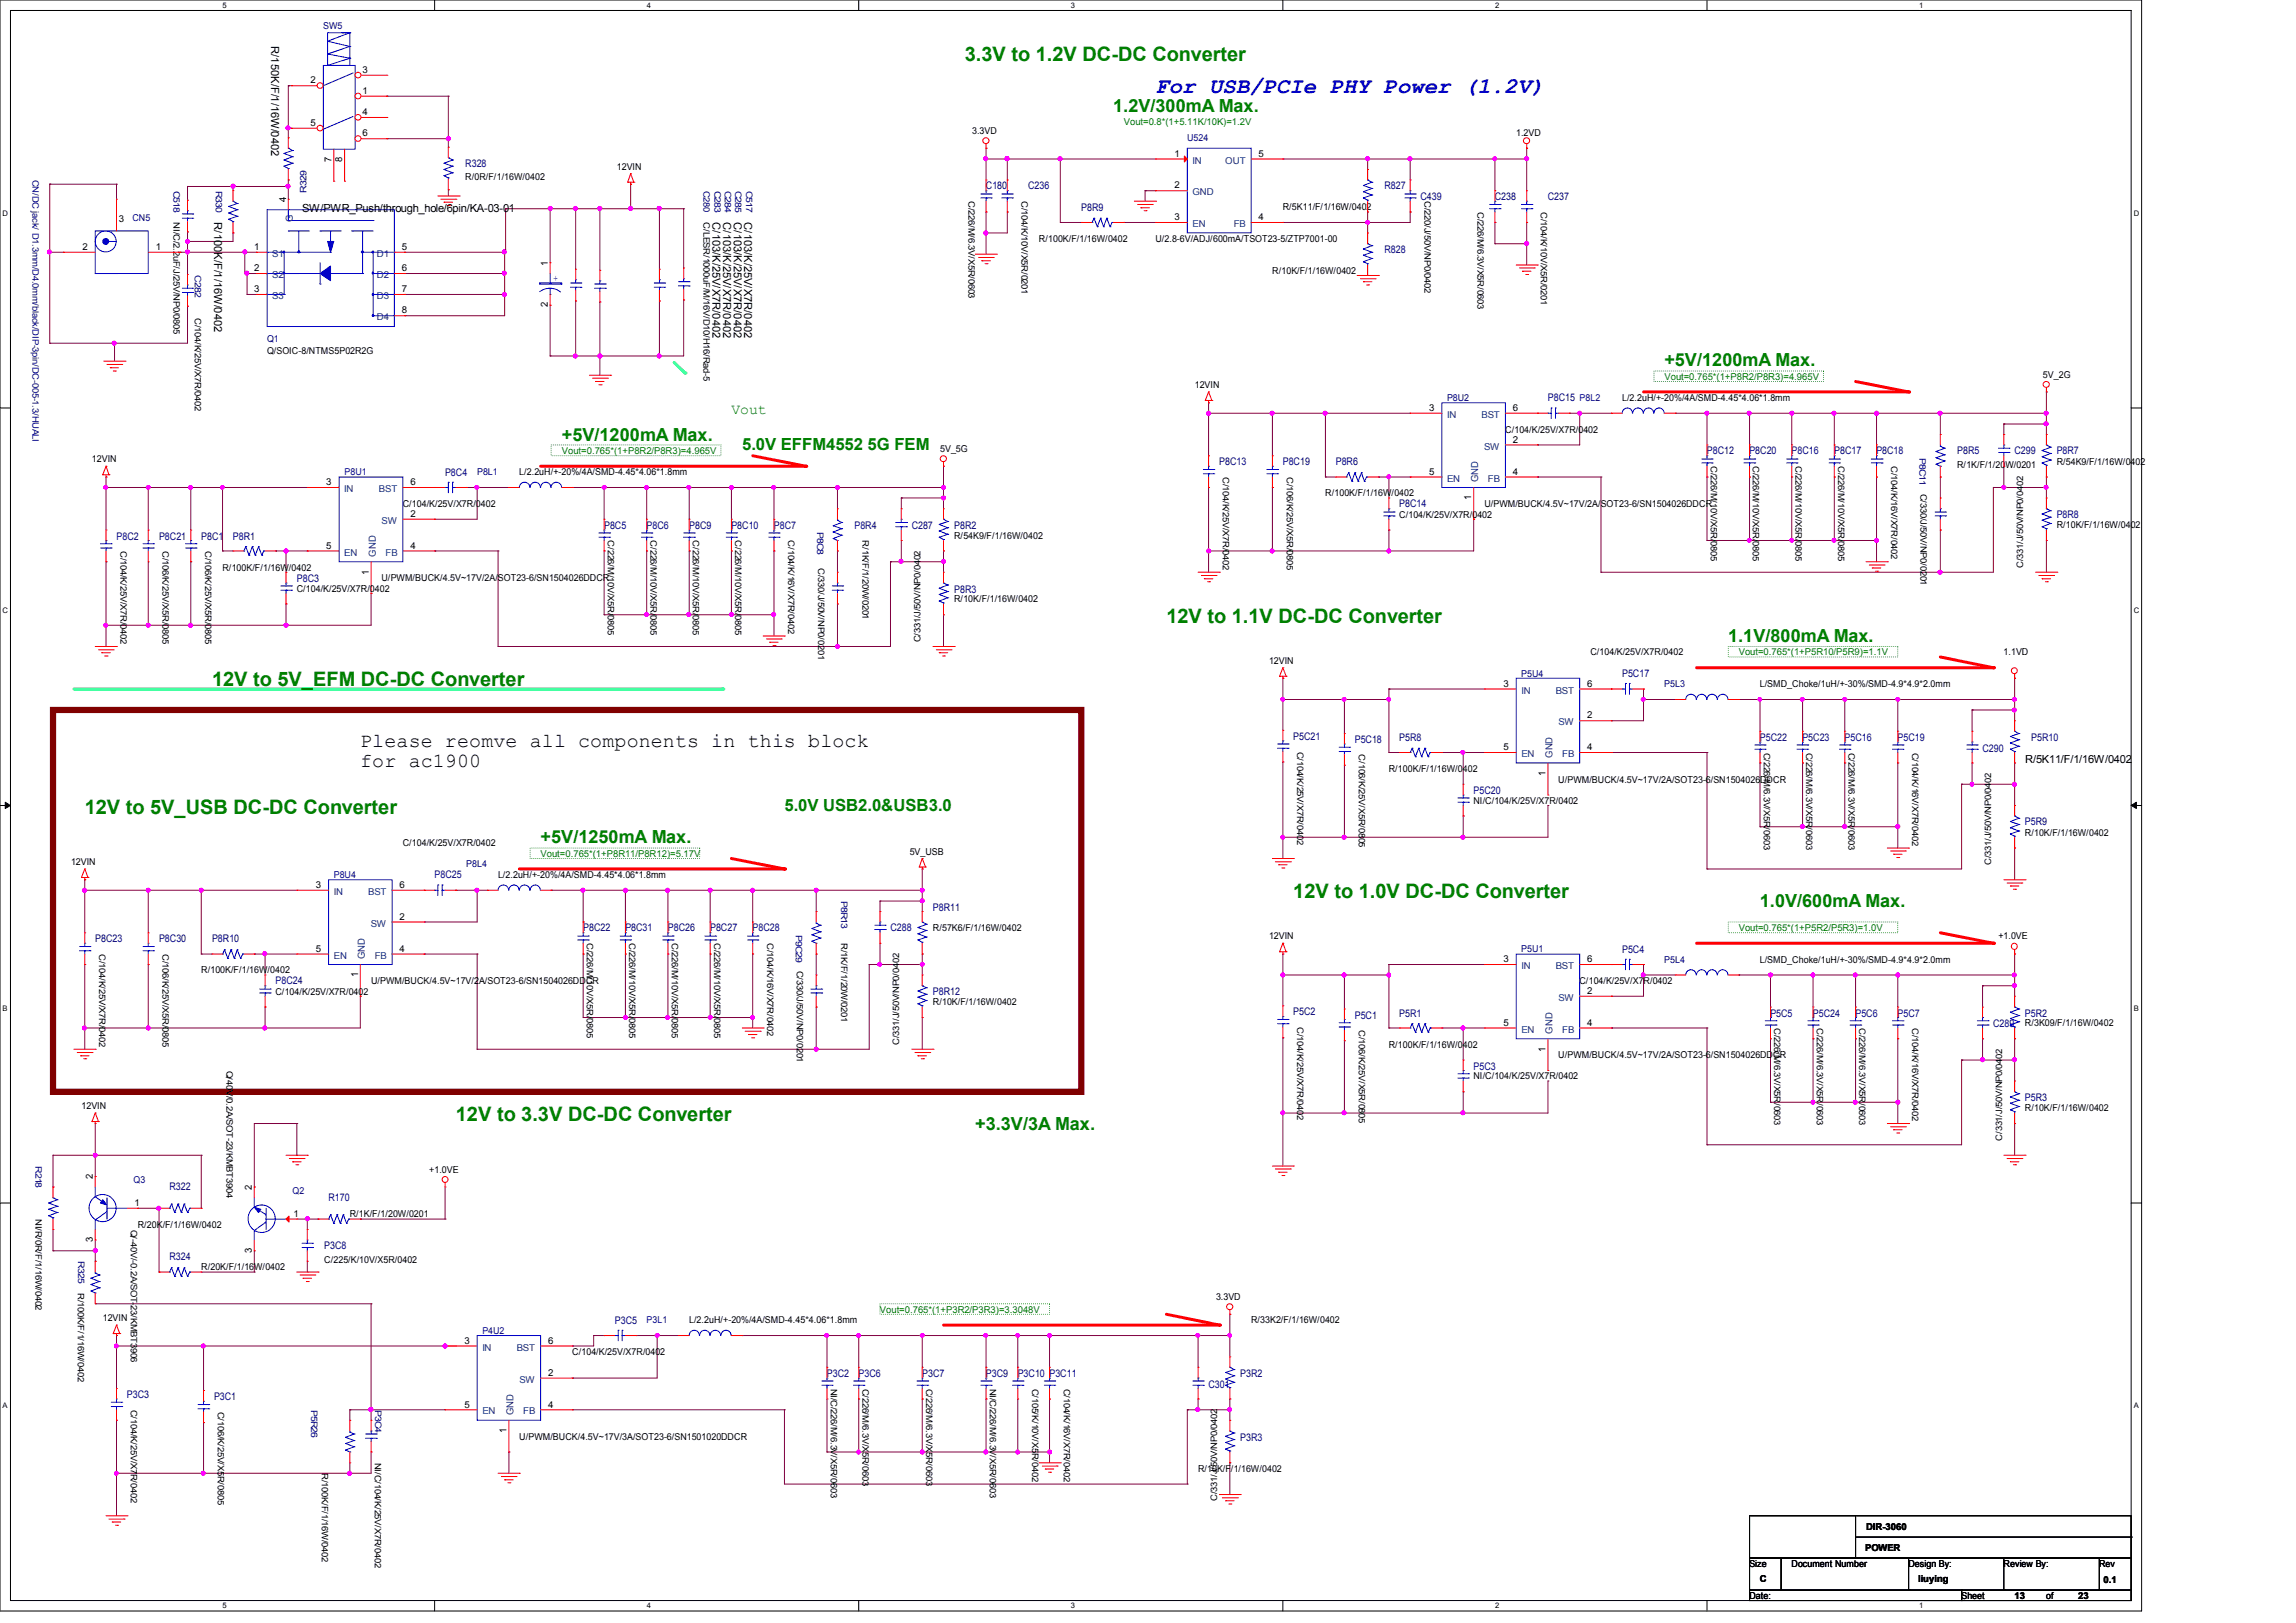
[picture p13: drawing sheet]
<svg xmlns="http://www.w3.org/2000/svg" width="297mm" height="210mm" viewBox="0 0 297 210" stroke-linecap="round" stroke-linejoin="round" font-family="sans-serif">
<defs><g id="words">
<text font-size="2.9" fill="#00f" x="149.5" y="12">For USB/PCIe PHY Power (1.2V)</text>
<g font-size="2.6" fill="#008000">
<text x="124.8" y="7.9">3.3V to 1.2V DC-DC Converter</text>
<text x="150.9" y="80.6">12V to 1.1V DC-DC Converter</text>
<text x="27.4" y="88.8">12V to 5V_EFM DC-DC Converter</text>
<text x="11" y="105.3">12V to 5V_USB DC-DC Converter</text>
<text x="167.3" y="116.2">12V to 1.0V DC-DC Converter</text>
<text x="59" y="145">12V to 3.3V DC-DC Converter</text>
</g>
<g font-size="2.6">
<text x="46.6" y="96.7">Please reomve all components in this block</text>
<text x="46.6" y="99.3">for ac1900</text>
</g>
<g font-size="2.3" fill="#008000">
<text x="144" y="14.5">1.2V/300mA Max.</text>
<text x="215.3" y="47.4">+5V/1200mA Max.</text>
<text x="72.7" y="57">+5V/1200mA Max.</text>
<text x="223.6" y="83.1">1.1V/800mA Max.</text>
<text x="69.9" y="109.1">+5V/1250mA Max.</text>
<text x="227.7" y="117.3">1.0V/600mA Max.</text>
<text x="126.2" y="146.2">+3.3V/3A Max.</text>
</g>
<g font-size="2.2" fill="#008000">
<text x="96" y="58.3">5.0V EFFM4552 5G FEM</text>
<text x="101.5" y="104.9">5.0V USB2.0&amp;USB3.0</text>
</g>
<text font-size="1.9" fill="#008000" x="94.6" y="53.6">Vout</text>
<g font-size="1.4">
<text x="35.1" y="6" transform="rotate(90 35.1 6)">R/150K/F/1/16W/0402</text>
<text x="27.7" y="28.8" transform="rotate(90 27.7 28.8)">R/100K/F/1/16W/0402</text>
<text x="39.1" y="27.5">SW/PWR_Push/through_hole/6pin/KA-03-01</text>
<text x="92.2" y="28.8" transform="rotate(90 92.2 28.8)">C/103/K/25V/X7R/0402</text>
<text x="93.6" y="28.8" transform="rotate(90 93.6 28.8)">C/103/K/25V/X7R/0402</text>
<text x="94.9" y="28.8" transform="rotate(90 94.9 28.8)">C/103/K/25V/X7R/0402</text>
<text x="96.3" y="28.8" transform="rotate(90 96.3 28.8)">C/103/K/25V/X7R/0402</text>
<text x="262" y="98.7">R/5K11/F/1/16W/0402</text>
</g>
<g font-size="1.4" fill="#000080">
<text x="60.2" y="21.6">R328</text>
<text x="127.5" y="24.5">C180</text>
<text x="133" y="24.5">C236</text>
<text x="139.9" y="27.3">P8R9</text>
<text x="179.1" y="24.5">R827</text>
<text x="183.8" y="25.9">C439</text>
<text x="193.4" y="25.9">C238</text>
<text x="200.2" y="25.9">C237</text>
<text x="179.1" y="32.8">R828</text>
<text x="200.2" y="51.9">P8C15 P8L2</text>
<text x="220.8" y="58.8">P8C12</text>
<text x="226.3" y="58.8">P8C20</text>
<text x="231.8" y="58.8">P8C16</text>
<text x="237.3" y="58.8">P8C17</text>
<text x="242.7" y="58.8">P8C18</text>
<text x="253.2" y="58.8">P8R5</text>
<text x="260.6" y="58.8">C299</text>
<text x="266" y="58.8">P8R7</text>
<text x="57.6" y="61.6">P8C4</text>
<text x="157.7" y="60.2">P8C13</text>
<text x="165.9" y="60.2">P8C19</text>
<text x="172.8" y="60.2">P8R6</text>
<text x="181" y="65.7">P8C14</text>
<text x="15.1" y="69.8">P8C2</text>
<text x="20.6" y="69.8">P8C21</text>
<text x="26" y="69.8">P8C1</text>
<text x="30.1" y="69.8">P8R1</text>
<text x="78.1" y="68.4">P8C5</text>
<text x="83.6" y="68.4">P8C6</text>
<text x="89.1" y="68.4">P8C9</text>
<text x="94.6" y="68.4">P8C10</text>
<text x="100.1" y="68.4">P8C7</text>
<text x="110.5" y="68.4">P8R4</text>
<text x="117.9" y="68.4">C287</text>
<text x="123.4" y="68.4">P8R2</text>
<text x="266" y="67.1">P8R8</text>
<text x="38.4" y="75.3">P8C3</text>
<text x="123.4" y="76.7">P8R3</text>
<text x="209.8" y="87.6">P5C17</text>
<text x="167.3" y="95.7">P5C21</text>
<text x="181" y="95.8">P5R8</text>
<text x="227.6" y="95.8">P5C22</text>
<text x="233.1" y="95.8">P5C23</text>
<text x="238.6" y="95.8">P5C16</text>
<text x="245.5" y="95.8">P5C19</text>
<text x="262.7" y="95.8">P5R10</text>
<text x="175.2" y="96.1">P5C18</text>
<text x="256.4" y="97.2">C290</text>
<text x="190.6" y="102.7">P5C20</text>
<text x="261.9" y="106.8">P5R9</text>
<text x="56.2" y="113.7">P8C25</text>
<text x="120.7" y="117.8">P8R11</text>
<text x="12.3" y="121.9">P8C23</text>
<text x="20.6" y="121.9">P8C30</text>
<text x="27.4" y="121.9">P8R10</text>
<text x="75.4" y="120.5">P8C22</text>
<text x="80.9" y="120.5">P8C31</text>
<text x="86.4" y="120.5">P8C26</text>
<text x="91.9" y="120.5">P8C27</text>
<text x="97.4" y="120.5">P8C28</text>
<text x="115.2" y="120.5">C288</text>
<text x="209.8" y="123.3">P5C4</text>
<text x="35.6" y="127.4">P8C24</text>
<text x="120.7" y="128.8">P8R12</text>
<text x="167.3" y="131.4">P5C2</text>
<text x="175.2" y="131.8">P5C1</text>
<text x="181" y="131.5">P5R1</text>
<text x="229" y="131.5">P5C5</text>
<text x="234.5" y="131.5">P5C24</text>
<text x="240" y="131.5">P5C6</text>
<text x="245.5" y="131.5">P5C7</text>
<text x="261.9" y="131.5">P5R2</text>
<text x="257.8" y="132.9">C289</text>
<text x="190.6" y="138.4">P5C3</text>
<text x="261.9" y="142.5">P5R3</text>
<text x="21.9" y="154">R322</text>
<text x="42.5" y="155.4">R170</text>
<text x="41.9" y="161.7">P3C8</text>
<text x="21.9" y="163.1">R324</text>
<text x="79.5" y="171.3">P3C5</text>
<text x="107" y="178.1">P3C2</text>
<text x="111.1" y="178.1">P3C6</text>
<text x="119.3" y="178.1">P3C7</text>
<text x="127.5" y="178.1">P3C9</text>
<text x="131.6" y="178.1">P3C10 P3C11</text>
<text x="156.3" y="179.5">C301</text>
<text x="160.4" y="178.1">P3R2</text>
<text x="16.4" y="180.9">P3C3</text>
<text x="27.7" y="181.1">P3C1</text>
<text x="160.4" y="186.4">P3R3</text>
</g>
<g font-size="1.2" fill="#000080">
<text x="41.8" y="3.7">SW5</text>
<text x="4.2" y="23.3" transform="rotate(90 4.2 23.3)">CN/DC jack/ D1.3mm/D4.0mm/black/DIP-3pin/DC-005-1.3/HUALI</text>
<text x="153.6" y="18.3">U524</text>
<text x="17.1" y="28.6">CN5</text>
<text x="22.4" y="24.7" transform="rotate(90 22.4 24.7)">C518</text>
<text x="27.9" y="24.7" transform="rotate(90 27.9 24.7)">R330</text>
<text x="39.7" y="24.9" transform="rotate(-90 39.7 24.9)">R329</text>
<text x="91" y="24.7" transform="rotate(90 91 24.7)">C280</text>
<text x="92.4" y="24.7" transform="rotate(90 92.4 24.7)">C283</text>
<text x="93.8" y="24.7" transform="rotate(90 93.8 24.7)">C284</text>
<text x="95.1" y="24.7" transform="rotate(90 95.1 24.7)">C285</text>
<text x="96.5" y="24.7" transform="rotate(90 96.5 24.7)">C517</text>
<text x="25.2" y="35.6" transform="rotate(90 25.2 35.6)">C282</text>
<text x="34.5" y="44.2">Q1</text>
<text x="187.2" y="51.9">P8U2</text>
<text x="248.3" y="59.2" transform="rotate(90 248.3 59.2)">P8C11</text>
<text x="44.6" y="61.5">P8U1</text>
<text x="61.7" y="61.5">P8L1</text>
<text x="105.7" y="68.8" transform="rotate(90 105.7 68.8)">P8C8</text>
<text x="196.8" y="87.5">P5U4</text>
<text x="215.3" y="88.9">P5L3</text>
<text x="43.2" y="113.6">P8U4</text>
<text x="60.3" y="112.2">P8L4</text>
<text x="108.8" y="116.6" transform="rotate(90 108.8 116.6)">P8R13</text>
<text x="102.9" y="120.9" transform="rotate(90 102.9 120.9)">P9C29</text>
<text x="196.8" y="123.2">P5U1</text>
<text x="215.3" y="124.6">P5L4</text>
<text x="4.6" y="150.9" transform="rotate(90 4.6 150.9)">R218</text>
<text x="17.3" y="153.1">Q3</text>
<text x="37.8" y="154.5">Q2</text>
<text x="10.1" y="163.2" transform="rotate(90 10.1 163.2)">R325</text>
<text x="62.4" y="172.6">P4U2</text>
<text x="83.6" y="171.2">P3L1</text>
<text x="40.3" y="182.4" transform="rotate(90 40.3 182.4)">P5R26</text>
<text x="48.5" y="182.4" transform="rotate(90 48.5 182.4)">P3C4</text>
</g>
<g font-size="1.2">
<text x="40.2" y="10.8">2</text>
<text x="46.9" y="9.4">3</text>
<text x="40.2" y="16.3">5</text>
<text x="46.9" y="12.1">1</text>
<text x="46.9" y="14.9">4</text>
<text x="46.9" y="17.7">6</text>
<text x="125.8" y="17.3">3.3VD</text>
<text x="196.1" y="17.6">1.2VD</text>
<text x="42.9" y="21" transform="rotate(-90 42.9 21)">7</text>
<text x="44.3" y="21" transform="rotate(-90 44.3 21)">8</text>
<text x="60.2" y="23.3">R/0R/F/1/16W/0402</text>
<text x="79.8" y="22">12VIN</text>
<text x="151.9" y="20.3">1</text>
<text x="162.8" y="20.3">5</text>
<text x="15.4" y="28.7">3</text>
<text x="22.4" y="28.8" transform="rotate(90 22.4 28.8)">NI/C/2.2uF/J/25V/NP0/0805</text>
<text x="37" y="26.2" transform="rotate(-90 37 26.2)">4</text>
<text x="91" y="28.8" transform="rotate(90 91 28.8)">C/LESR/1000uF/M/16V/D10/H16/Rad-5</text>
<text x="125.3" y="26" transform="rotate(90 125.3 26)">C/226/M/6.3V/X5R/0603</text>
<text x="132.2" y="26" transform="rotate(90 132.2 26)">C/104/K/10V/X5R/0201</text>
<text x="151.9" y="28.5">3</text>
<text x="151.9" y="24.4">2</text>
<text x="162.8" y="28.5">4</text>
<text x="165.9" y="27.2">R/5K11/F/1/16W/0402</text>
<text x="184.3" y="26" transform="rotate(90 184.3 26)">C/220/J/50V/NP0/0402</text>
<text x="191.1" y="27.4" transform="rotate(90 191.1 27.4)">C/226/M/6.3V/X5R/0603</text>
<text x="199.3" y="27.4" transform="rotate(90 199.3 27.4)">C/104/K/10V/X5R/0201</text>
<text x="10.7" y="32.3">2</text>
<text x="20.1" y="32.3">1</text>
<text x="32.9" y="32.3">1</text>
<text x="32.9" y="35.1">2</text>
<text x="52" y="32.3">5</text>
<text x="52" y="35.1">6</text>
<text x="70.9" y="34.4" transform="rotate(-90 70.9 34.4)">1</text>
<text x="134.4" y="31.3">R/100K/F/1/16W/0402</text>
<text x="149.5" y="31.3">U/2.8-6V/ADJ/600mA/TSOT23-5/ZTP7001-00</text>
<text x="164.6" y="35.4">R/10K/F/1/16W/0402</text>
<text x="25.2" y="41.1" transform="rotate(90 25.2 41.1)">C/104/K/25V/X7R/0402</text>
<text x="32.9" y="37.8">3</text>
<text x="52" y="37.8">7</text>
<text x="52" y="40.6">8</text>
<text x="70.9" y="39.8" transform="rotate(-90 70.9 39.8)">2</text>
<text x="34.5" y="45.8">Q/SOIC-8/NTMS5P02R2G</text>
<text x="154.5" y="50.3">12VIN</text>
<text x="184.9" y="53.2">3</text>
<text x="195.7" y="53.2">6</text>
<text x="209.8" y="51.9">L/2.2uH/+-20%/4A/SMD-4.45*4.06*1.8mm</text>
<text x="264.3" y="48.9">5V_2G</text>
<text x="11.9" y="59.8">12VIN</text>
<text x="121.6" y="58.5">5V_5G</text>
<text x="194.7" y="56">C/104/K/25V/X7R/0402</text>
<text x="195.7" y="57.3">2</text>
<text x="42.2" y="62.8">3</text>
<text x="52.1" y="65.6">C/104/K/25V/X7R/0402</text>
<text x="53.1" y="62.8">6</text>
<text x="67.2" y="61.5">L/2.2uH/+-20%/4A/SMD-4.45*4.06*1.8mm</text>
<text x="158.2" y="61.7" transform="rotate(90 158.2 61.7)">C/104/K/25V/X7R/0402</text>
<text x="166.4" y="61.7" transform="rotate(90 166.4 61.7)">C/106/K/25V/X5R/0805</text>
<text x="171.4" y="64.2">R/100K/F/1/16W/0402</text>
<text x="184.9" y="61.4">5</text>
<text x="190.3" y="64.7" transform="rotate(-90 190.3 64.7)">1</text>
<text x="192" y="65.6">U/PWM/BUCK/4.5V~17V/2A/SOT23-6/SN1504026DDCR</text>
<text x="195.7" y="61.4">4</text>
<text x="221.3" y="60.3" transform="rotate(90 221.3 60.3)">C/226/M/10V/X5R/0805</text>
<text x="226.8" y="60.3" transform="rotate(90 226.8 60.3)">C/226/M/10V/X5R/0805</text>
<text x="232.3" y="60.3" transform="rotate(90 232.3 60.3)">C/226/M/10V/X5R/0805</text>
<text x="237.8" y="60.3" transform="rotate(90 237.8 60.3)">C/226/M/10V/X5R/0805</text>
<text x="244.6" y="60.3" transform="rotate(90 244.6 60.3)">C/104/K/16V/X7R/0402</text>
<text x="248.4" y="63.9" transform="rotate(90 248.4 63.9)">C/330/J/50V/NP0/0201</text>
<text x="253.2" y="60.5">R/1K/F/1/20W/0201</text>
<text x="266" y="60.1">R/54K9/F/1/16W/0402</text>
<text x="15.6" y="71.3" transform="rotate(90 15.6 71.3)">C/104/K/25V/X7R/0402</text>
<text x="21" y="71.3" transform="rotate(90 21 71.3)">C/106/K/25V/X5R/0805</text>
<text x="26.5" y="71.3" transform="rotate(90 26.5 71.3)">C/106/K/25V/X5R/0805</text>
<text x="42.2" y="71">5</text>
<text x="53.1" y="66.9">2</text>
<text x="53.1" y="71">4</text>
<text x="78.6" y="69.9" transform="rotate(90 78.6 69.9)">C/226/M/10V/X5R/0805</text>
<text x="84.2" y="69.9" transform="rotate(90 84.2 69.9)">C/226/M/10V/X5R/0805</text>
<text x="89.6" y="69.9" transform="rotate(90 89.6 69.9)">C/226/M/10V/X5R/0805</text>
<text x="95.1" y="69.9" transform="rotate(90 95.1 69.9)">C/226/M/10V/X5R/0805</text>
<text x="102" y="69.9" transform="rotate(90 102 69.9)">C/104/K/16V/X7R/0402</text>
<text x="111.6" y="69.9" transform="rotate(90 111.6 69.9)">R/1K/F/1/20W/0201</text>
<text x="123.4" y="69.7">R/54K9/F/1/16W/0402</text>
<text x="181" y="67">C/104/K/25V/X7R/0402</text>
<text x="266" y="68.3">R/10K/F/1/16W/0402</text>
<text x="28.8" y="73.8">R/100K/F/1/16W/0402</text>
<text x="38.4" y="76.6">C/104/K/25V/X7R/0402</text>
<text x="47.7" y="74.3" transform="rotate(-90 47.7 74.3)">1</text>
<text x="49.4" y="75.2">U/PWM/BUCK/4.5V~17V/2A/SOT23-6/SN1504026DDCR</text>
<text x="105.8" y="73.5" transform="rotate(90 105.8 73.5)">C/330/J/50V/NP0/0201</text>
<text x="123.4" y="77.9">R/10K/F/1/16W/0402</text>
<text x="261.7" y="73.5" transform="rotate(-90 261.7 73.5)">C/331/J/50V/NP0/0402</text>
<text x="119.1" y="83.1" transform="rotate(-90 119.1 83.1)">C/331/J/50V/NP0/0402</text>
<text x="164.2" y="85.9">12VIN</text>
<text x="194.5" y="88.9">3</text>
<text x="205.3" y="88.9">6</text>
<text x="205.7" y="84.8">C/104/K/25V/X7R/0402</text>
<text x="227.6" y="88.9">L/SMD_Choke/1uH/+-30%/SMD-4.9*4.9*2.0mm</text>
<text x="259.2" y="84.8">1.1VD</text>
<text x="205.3" y="93">2</text>
<text x="167.8" y="97.2" transform="rotate(90 167.8 97.2)">C/104/K/25V/X7R/0402</text>
<text x="175.8" y="97.6" transform="rotate(90 175.8 97.6)">C/106/K/25V/X5R/0805</text>
<text x="179.6" y="99.9">R/100K/F/1/16W/0402</text>
<text x="194.5" y="97.1">5</text>
<text x="199.9" y="100.4" transform="rotate(-90 199.9 100.4)">1</text>
<text x="201.6" y="101.3">U/PWM/BUCK/4.5V~17V/2A/SOT23-6/SN1504026DDCR</text>
<text x="205.3" y="97.1">4</text>
<text x="228.2" y="97.4" transform="rotate(90 228.2 97.4)">C/226/M/6.3V/X5R/0603</text>
<text x="233.6" y="97.4" transform="rotate(90 233.6 97.4)">C/226/M/6.3V/X5R/0603</text>
<text x="239.1" y="97.4" transform="rotate(90 239.1 97.4)">C/226/M/6.3V/X5R/0603</text>
<text x="247.3" y="97.4" transform="rotate(90 247.3 97.4)">C/104/K/16V/X7R/0402</text>
<text x="190.6" y="104">NI/C/104/K/25V/X7R/0402</text>
<text x="9.2" y="112">12VIN</text>
<text x="52.1" y="109.5">C/104/K/25V/X7R/0402</text>
<text x="64.4" y="113.6">L/2.2uH/+-20%/4A/SMD-4.45*4.06*1.8mm</text>
<text x="117.7" y="110.6">5V_USB</text>
<text x="257.6" y="111.9" transform="rotate(-90 257.6 111.9)">C/331/J/50V/NP0/0402</text>
<text x="261.9" y="108.1">R/10K/F/1/16W/0402</text>
<text x="40.8" y="114.9">3</text>
<text x="51.7" y="119">2</text>
<text x="51.7" y="114.9">6</text>
<text x="12.8" y="123.4" transform="rotate(90 12.8 123.4)">C/104/K/25V/X7R/0402</text>
<text x="21" y="123.4" transform="rotate(90 21 123.4)">C/106/K/25V/X5R/0805</text>
<text x="26" y="125.9">R/100K/F/1/16W/0402</text>
<text x="40.8" y="123.1">5</text>
<text x="51.7" y="123.1">4</text>
<text x="75.9" y="122" transform="rotate(90 75.9 122)">C/226/M/10V/X5R/0805</text>
<text x="81.4" y="122" transform="rotate(90 81.4 122)">C/226/M/10V/X5R/0805</text>
<text x="86.9" y="122" transform="rotate(90 86.9 122)">C/226/M/10V/X5R/0805</text>
<text x="92.4" y="122" transform="rotate(90 92.4 122)">C/226/M/10V/X5R/0805</text>
<text x="99.2" y="122" transform="rotate(90 99.2 122)">C/104/K/16V/X7R/0402</text>
<text x="103.1" y="125.6" transform="rotate(90 103.1 125.6)">C/330/J/50V/NP0/0201</text>
<text x="108.8" y="122" transform="rotate(90 108.8 122)">R/1K/F/1/20W/0201</text>
<text x="120.7" y="120.4">R/57K6/F/1/16W/0402</text>
<text x="164.2" y="121.5">12VIN</text>
<text x="194.5" y="124.5">3</text>
<text x="205.3" y="124.5">6</text>
<text x="227.6" y="124.6">L/SMD_Choke/1uH/+-30%/SMD-4.9*4.9*2.0mm</text>
<text x="258.5" y="121.5">+1.0VE</text>
<text x="35.6" y="128.7">C/104/K/25V/X7R/0402</text>
<text x="46.3" y="126.5" transform="rotate(-90 46.3 126.5)">1</text>
<text x="48" y="127.3">U/PWM/BUCK/4.5V~17V/2A/SOT23-6/SN1504026DDCR</text>
<text x="120.7" y="130">R/10K/F/1/16W/0402</text>
<text x="204.3" y="127.3">C/104/K/25V/X7R/0402</text>
<text x="205.3" y="128.6">2</text>
<text x="116.3" y="135.2" transform="rotate(-90 116.3 135.2)">C/331/J/50V/NP0/0402</text>
<text x="167.8" y="132.9" transform="rotate(90 167.8 132.9)">C/104/K/25V/X7R/0402</text>
<text x="175.8" y="133.3" transform="rotate(90 175.8 133.3)">C/106/K/25V/X5R/0805</text>
<text x="179.6" y="135.6">R/100K/F/1/16W/0402</text>
<text x="194.5" y="132.7">5</text>
<text x="199.9" y="136.1" transform="rotate(-90 199.9 136.1)">1</text>
<text x="201.6" y="136.9">U/PWM/BUCK/4.5V~17V/2A/SOT23-6/SN1504026DDCR</text>
<text x="205.3" y="132.7">4</text>
<text x="229.5" y="133" transform="rotate(90 229.5 133)">C/226/M/6.3V/X5R/0603</text>
<text x="235" y="133" transform="rotate(90 235 133)">C/226/M/6.3V/X5R/0603</text>
<text x="240.5" y="133" transform="rotate(90 240.5 133)">C/226/M/6.3V/X5R/0603</text>
<text x="247.3" y="133" transform="rotate(90 247.3 133)">C/104/K/16V/X7R/0402</text>
<text x="261.9" y="132.8">R/3K09/F/1/16W/0402</text>
<text x="10.5" y="143.5">12VIN</text>
<text x="29.3" y="138.5" transform="rotate(90 29.3 138.5)">Q/40V/0.2A/SOT-23/KMBT3904</text>
<text x="190.6" y="139.7">NI/C/104/K/25V/X7R/0402</text>
<text x="261.9" y="143.8">R/10K/F/1/16W/0402</text>
<text x="259" y="147.6" transform="rotate(-90 259 147.6)">C/331/J/50V/NP0/0402</text>
<text x="12" y="152.6" transform="rotate(-90 12 152.6)">2</text>
<text x="32.6" y="154" transform="rotate(-90 32.6 154)">2</text>
<text x="55.5" y="151.7">+1.0VE</text>
<text x="4.6" y="157.7" transform="rotate(90 4.6 157.7)">NI/R/0R/F/1/16W/0402</text>
<text x="12" y="160.7" transform="rotate(-90 12 160.7)">3</text>
<text x="16.9" y="159.1" transform="rotate(90 16.9 159.1)">Q/-40V/-0.2A/SOT-23/KMBT3906</text>
<text x="17.4" y="156">1</text>
<text x="17.8" y="158.9">R/20K/F/1/16W/0402</text>
<text x="38" y="157.4">1</text>
<text x="45.3" y="157.5">R/1K/F/1/20W/0201</text>
<text x="10.1" y="167.3" transform="rotate(90 10.1 167.3)">R/100K/F/1/16W/0402</text>
<text x="26" y="164.3">R/20K/F/1/16W/0402</text>
<text x="32.6" y="162.1" transform="rotate(-90 32.6 162.1)">3</text>
<text x="41.9" y="163.4">C/225/K/10V/X5R/0402</text>
<text x="13.3" y="170.9">12VIN</text>
<text x="60.1" y="173.9">3</text>
<text x="70.9" y="173.9">6</text>
<text x="89.1" y="171.2">L/2.2uH/+-20%/4A/SMD-4.45*4.06*1.8mm</text>
<text x="157.3" y="168.2">3.3VD</text>
<text x="161.8" y="171.2">R/33K2/F/1/16W/0402</text>
<text x="70.9" y="178">2</text>
<text x="74" y="175.3">C/104/K/25V/X7R/0402</text>
<text x="107.5" y="179.7" transform="rotate(90 107.5 179.7)">NI/C/226/M/6.3V/X5R/0603</text>
<text x="111.6" y="179.7" transform="rotate(90 111.6 179.7)">C/226/M/6.3V/X5R/0603</text>
<text x="119.8" y="179.7" transform="rotate(90 119.8 179.7)">C/226/M/6.3V/X5R/0603</text>
<text x="128" y="179.7" transform="rotate(90 128 179.7)">NI/C/226/M/6.3V/X5R/0603</text>
<text x="133.5" y="179.7" transform="rotate(90 133.5 179.7)">C/105/K/10V/X5R/0402</text>
<text x="137.6" y="179.7" transform="rotate(90 137.6 179.7)">C/104/K/16V/X7R/0402</text>
<text x="16.9" y="182.4" transform="rotate(90 16.9 182.4)">C/104/K/25V/X7R/0402</text>
<text x="28.2" y="182.7" transform="rotate(90 28.2 182.7)">C/106/K/25V/X5R/0805</text>
<text x="60.1" y="182.1">5</text>
<text x="65.5" y="185.4" transform="rotate(-90 65.5 185.4)">1</text>
<text x="70.9" y="182.1">4</text>
<text x="41.6" y="190.6" transform="rotate(90 41.6 190.6)">R/100K/F/1/16W/0402</text>
<text x="48.5" y="189.3" transform="rotate(90 48.5 189.3)">NI/C/104/K/25V/X7R/0402</text>
<text x="67.2" y="186.3">U/PWM/BUCK/4.5V~17V/3A/SOT23-6/SN1501020DDCR</text>
<text x="155" y="190.4">R/10K/F/1/16W/0402</text>
<text x="157.5" y="194.2" transform="rotate(-90 157.5 194.2)">C/331/J/50V/NP0/0402</text>
<text x="241.4" y="198">DIR-3060</text>
<text x="226.3" y="202.7">Size</text>
<text x="231.8" y="202.7">Document Number</text>
<text x="241.3" y="200.7">POWER</text>
<text x="246.9" y="202.7">Design By:</text>
<text x="259.2" y="202.7">Review By:</text>
<text x="271.5" y="202.7">Rev</text>
<text x="226.3" y="206.9">Date:</text>
<text x="227.7" y="204.7">C</text>
<text x="248.1" y="204.7">liuying</text>
<text x="253.7" y="206.9">Sheet</text>
<text x="260.6" y="206.9">13</text>
<text x="264.7" y="206.9">of</text>
<text x="268.8" y="206.9">23</text>
<text x="272.1" y="204.8">0.1</text>
</g>
<g font-size="1.2" fill="#008000">
<text x="145.4" y="16.2">Vout=0.8*(1+5.11K/10K)=1.2V</text>
<text x="215.3" y="49.1">Vout=0.765*(1+P8R2/P8R3)=4.965V</text>
<text x="72.7" y="58.7">Vout=0.765*(1+P8R2/P8R3)=4.965V</text>
<text x="224.9" y="84.8">Vout=0.765*(1+P5R10/P5R9)=1.1V</text>
<text x="69.9" y="110.9">Vout=0.765*(1+P8R11/P8R12)=5.17V</text>
<text x="224.9" y="120.4">Vout=0.765*(1+P5R2/P5R3)=1.0V</text>
<text x="113.8" y="169.8">Vout=0.765*(1+P3R2/P3R3)=3.3048V</text>
</g>
<g font-size="1.2" fill="#004080">
<text x="154.3" y="21.2">IN</text>
<text x="158.5" y="21.2">OUT</text>
<text x="37.9" y="28.8" transform="rotate(-90 37.9 28.8)">G</text>
<text x="154.3" y="29.4">EN</text>
<text x="154.3" y="25.3">GND</text>
<text x="159.6" y="29.4">FB</text>
<text x="35.2" y="33.2">S1</text>
<text x="35.2" y="36">S2</text>
<text x="48.8" y="33.2">D1</text>
<text x="48.8" y="36">D2</text>
<text x="35.2" y="38.7">S3</text>
<text x="48.8" y="38.7">D3</text>
<text x="48.8" y="41.4">D4</text>
<text x="187.2" y="54.1">IN</text>
<text x="191.6" y="54.1">BST</text>
<text x="192" y="58.2">SW</text>
<text x="44.5" y="63.7">IN</text>
<text x="49" y="63.7">BST</text>
<text x="187.2" y="62.3">EN</text>
<text x="191.2" y="62.4" transform="rotate(-90 191.2 62.4)">GND</text>
<text x="192.5" y="62.3">FB</text>
<text x="44.5" y="71.9">EN</text>
<text x="49.4" y="67.8">SW</text>
<text x="49.9" y="71.9">FB</text>
<text x="48.6" y="72" transform="rotate(-90 48.6 72)">GND</text>
<text x="196.8" y="89.7">IN</text>
<text x="201.2" y="89.7">BST</text>
<text x="201.6" y="93.9">SW</text>
<text x="196.8" y="98">EN</text>
<text x="200.8" y="98" transform="rotate(-90 200.8 98)">GND</text>
<text x="202.1" y="98">FB</text>
<text x="43.2" y="115.8">IN</text>
<text x="47.6" y="115.8">BST</text>
<text x="48" y="119.9">SW</text>
<text x="43.2" y="124">EN</text>
<text x="47.2" y="124.1" transform="rotate(-90 47.2 124.1)">GND</text>
<text x="48.5" y="124">FB</text>
<text x="196.8" y="125.4">IN</text>
<text x="201.2" y="125.4">BST</text>
<text x="201.6" y="129.5">SW</text>
<text x="196.8" y="133.6">EN</text>
<text x="200.8" y="133.7" transform="rotate(-90 200.8 133.7)">GND</text>
<text x="202.1" y="133.6">FB</text>
<text x="62.4" y="174.8">IN</text>
<text x="66.8" y="174.8">BST</text>
<text x="67.2" y="178.9">SW</text>
<text x="62.4" y="183">EN</text>
<text x="66.4" y="183.1" transform="rotate(-90 66.4 183.1)">GND</text>
<text x="67.7" y="183">FB</text>
</g>
<text font-size="1.2" fill="#00f" x="71.6" y="36.4">+</text>
<g font-size="1">
<text x="28.8" y="1">5</text>
<text x="83.7" y="1">4</text>
<text x="138.5" y="1">3</text>
<text x="193.4" y="1">2</text>
<text x="248.3" y="1">1</text>
<text x=".3" y="27.9">D</text>
<text x="276" y="27.9">D</text>
<text x=".3" y="79.4">C</text>
<text x="276" y="79.4">C</text>
<text x=".3" y="130.8">B</text>
<text x="276" y="130.8">B</text>
<text x=".3" y="182.2">A</text>
<text x="276" y="182.2">A</text>
<text x="28.8" y="208.1">5</text>
<text x="83.7" y="208.1">4</text>
<text x="138.5" y="208.1">3</text>
<text x="193.4" y="208.1">2</text>
<text x="248.3" y="208.1">1</text>
</g>
</g></defs>
<path d="M0 0h277v208.4h-277zM1.4 1.4h274.3v205.7h-274.3z" fill="none" stroke="#000" stroke-width=".13"/>
<g fill="#fff">
<path d="M28.8 .1h.5v1.1h-.5z"/>
<path d="M28.8 207.2h.5v1.1h-.5z"/>
</g>
<path d="M56.2 0v1.4M56.2 207.1v1.3" fill="none" stroke="#000" stroke-width=".13"/>
<g fill="#fff">
<path d="M83.7 .1h.5v1.1h-.5z"/>
<path d="M83.7 207.2h.5v1.1h-.5z"/>
</g>
<path d="M111.1 0v1.4M111.1 207.1v1.3" fill="none" stroke="#000" stroke-width=".13"/>
<g fill="#fff">
<path d="M138.5 .1h.6v1.1h-.6z"/>
<path d="M138.5 207.2h.6v1.1h-.6z"/>
</g>
<path d="M165.9 0v1.4M165.9 207.1v1.3" fill="none" stroke="#000" stroke-width=".13"/>
<g fill="#fff">
<path d="M193.4 .1h.5v1.1h-.5z"/>
<path d="M193.4 207.2h.5v1.1h-.5z"/>
</g>
<path d="M220.8 0v1.4M220.8 207.1v1.3" fill="none" stroke="#000" stroke-width=".13"/>
<g fill="#fff">
<path d="M248.2 .1h.6v1.1h-.6z"/>
<path d="M248.2 207.2h.6v1.1h-.6z"/>
<path d="M.3 27.1h.8v1.1h-.8z"/>
<path d="M276 27.1h.7v1.1h-.7z"/>
<path d="M.3 78.5h.8v1.1h-.8z"/>
<path d="M276 78.5h.7v1.1h-.7z"/>
</g>
<path d="M0 52.8h1.4M275.7 52.8h1.3" fill="none" stroke="#000" stroke-width=".13"/>
<g fill="#fff">
<path d="M.3 129.9h.7v1.1h-.7z"/>
<path d="M276 129.9h.6v1.1h-.6z"/>
</g>
<path d="M0 104.2h1.4M275.7 104.2h1.3" fill="none" stroke="#000" stroke-width=".13"/>
<path d="M.7 103.8l.7 .4-.7 .4zM275.7 104.2l.7-.4v.8z" fill="#000" stroke="#000" stroke-width=".13"/>
<g fill="#fff">
<path d="M.3 181.4h.7v1.1h-.7z"/>
<path d="M276 181.4h.6v1.1h-.6z"/>
</g>
<path d="M0 155.7h1.4M275.7 155.7h1.3" fill="none" stroke="#000" stroke-width=".13"/>
<path d="M9.6 89.2h83.9" fill="none" stroke="#00ff80" stroke-width=".38"/>
<circle cx="93.5" cy="89.2" r=".19" fill="#00ff80"/>
<path d="M97.4 59l6.8 1.3" fill="none" stroke="#f00" stroke-width=".38"/>
<circle cx="104.2" cy="60.3" r=".19" fill="#f00"/>
<path d="M69.9 60.3h34.3" fill="none" stroke="#f00" stroke-width=".38"/>
<circle cx="104.2" cy="60.3" r=".19" fill="#f00"/>
<path d="M71.3 57.6h22v1.4h-22z" fill="none" stroke="#008000" stroke-width=".13" stroke-dasharray="0 .3"/>
<path d="M94.6 111.1l6.9 1.3" fill="none" stroke="#f00" stroke-width=".38"/>
<circle cx="101.5" cy="112.4" r=".19" fill="#f00"/>
<path d="M67.2 112.4h34.3" fill="none" stroke="#f00" stroke-width=".38"/>
<circle cx="101.5" cy="112.4" r=".19" fill="#f00"/>
<path d="M68.6 109.7h21.9v1.4h-21.9zM113.8 168.7h22v1.4h-22z" fill="none" stroke="#008000" stroke-width=".13" stroke-dasharray="0 .3"/>
<path d="M122 171.4h35.7" fill="none" stroke="#f00" stroke-width=".38"/>
<circle cx="157.7" cy="171.4" r=".19" fill="#f00"/>
<path d="M150.9 170.1l6.8 1.3" fill="none" stroke="#f00" stroke-width=".38"/>
<circle cx="157.7" cy="171.4" r=".19" fill="#f00"/>
<path d="M251 120.7l6.9 1.3" fill="none" stroke="#f00" stroke-width=".38"/>
<circle cx="257.9" cy="122" r=".19" fill="#f00"/>
<path d="M219.5 122h38.4" fill="none" stroke="#f00" stroke-width=".38"/>
<circle cx="257.9" cy="122" r=".19" fill="#f00"/>
<path d="M223.6 119.3h21.9v1.4h-21.9z" fill="none" stroke="#008000" stroke-width=".13" stroke-dasharray="0 .3"/>
<path d="M251 85l6.9 1.4" fill="none" stroke="#f00" stroke-width=".38"/>
<circle cx="257.9" cy="86.4" r=".19" fill="#f00"/>
<path d="M219.5 86.4h38.4" fill="none" stroke="#f00" stroke-width=".38"/>
<circle cx="257.9" cy="86.4" r=".19" fill="#f00"/>
<path d="M223.6 83.7h21.9v1.3h-21.9z" fill="none" stroke="#008000" stroke-width=".13" stroke-dasharray="0 .3"/>
<path d="M6.9 91.9h133v49.4h-133z" fill="none" stroke="#800000" stroke-width=".8"/>
<path d="M87.2 46.9l1.4 1.4" fill="none" stroke="#00ff80" stroke-width=".38"/>
<circle cx="88.6" cy="48.3" r=".19" fill="#00ff80"/>
<path d="M240 49.4l6.9 1.3" fill="none" stroke="#f00" stroke-width=".38"/>
<circle cx="246.9" cy="50.7" r=".19" fill="#f00"/>
<path d="M212.6 50.7h34.3" fill="none" stroke="#f00" stroke-width=".38"/>
<circle cx="246.9" cy="50.7" r=".19" fill="#f00"/>
<path d="M214 48h21.9v1.4h-21.9z" fill="none" stroke="#008000" stroke-width=".13" stroke-dasharray="0 .3"/>
<g fill="none" stroke="#800040" stroke-width=".13">
<path d="M37.3 11.1h.1M37.3 16.6h.1M37.3 11.1h.4M37.3 11.1v6.7M37.3 16.6h.4M50 12.4h.1M50 17.9h.1M50 12.4h8M50 17.9h8M58 12.4h.1M58 17.9h.1M58 12.4v6.6"/>
<path d="M127.6 19.2h.1M127.6 19.2v4.1M197.5 19.2h.1M197.5 19.2v5.5M6.4 32.6h.1M6.4 23.8h.1M6.4 32.6h1.8M6.4 23.8v20.6M6.4 23.8h8.7M15.1 23.8h.1M15.1 23.8v2M23.3 32.6h.1"/>
<path d="M23.3 32.6h9.9M24.3 39.6h.1M24.3 32.6h.1M24.3 31.2h.1M24.3 30h.1M24.3 24.1h.1M24.3 39.6v4.8h-17.9M24.3 24.1v1.8M24.3 30v5.5M24.3 24.1h13M30.1 30.1h.1M30.1 24.1h.1"/>
<path d="M30.1 30.1v1.1h-5.8M30.1 24.1v.6M31.7 32.6h.1M31.7 35.4h.1M31.7 32.6v2.8M31.7 35.4h1.5M32 35.4h.1M32 38.1h.1M32 35.4v2.7M32 38.1h1.2M37.3 24.1h.1M37.3 23.3h.1"/>
<path d="M37.3 23.3v2.5M52.4 35.4h.1M52.4 32.6h.1M52.4 38.1h.1M52.4 35.4h12.9M52.4 32.6h12.9M52.4 38.1h12.9M58 24.6h.1M58 24.6v.8M65.3 35.4h.1M65.3 38.1h.1M65.3 32.6h.1"/>
<path d="M65.3 32.3h.1M65.3 32.3v8.6h-12.9M65.4 27h.1M65.4 27h23M65.4 27v5.3h-.1M71.2 27h.1M71.2 39.5h.1M71.2 27v7M71.2 39.5v6.6M74.5 27h.1M74.5 38.9h.1M74.5 27v7.8"/>
<path d="M74.5 38.9v7.2M77.6 27h.1M77.6 39.1h.1M77.6 27v8M77.6 39.1v9.5M81.6 23.8h.1M81.6 27h.1M81.6 23.8v3.2M85.3 27h.1M85.3 38.9h.1M85.3 27v7.8M85.3 38.9v7.2"/>
<path d="M88.4 27h.1M88.4 38.8h.1M88.4 27v7.7M88.4 38.8v7.3h-17.2M127.6 20.6h.1M127.6 30.1h.1M127.6 27.4h.1M127.6 27.4v5.5M127.6 20.6h21.9M130.3 20.6h.1M130.3 27.4h.1M130.3 20.6v2.7"/>
<path d="M130.3 27.4v2.7h-2.7M137.2 20.6h.1M137.2 28.8h.1M137.2 20.6v8.2M137.2 28.8h2.7M145.4 28.8h.1M145.4 28.8h4.1M148.1 24.7h.1M148.1 24.7h1.4M148.1 24.7v1.3M165.9 20.6h.1M165.9 28.8h.1"/>
<path d="M165.9 20.6h31.6M176.9 20.6h.1M176.9 28.8h.1M176.9 27.4h.1M176.9 20.6v1.3M176.9 27.4v2.7M182.4 20.6h.1M182.4 27.4h.1M182.4 27.4v1.4h-16.5M182.4 20.6v2.7M193.4 20.6h.1M193.4 31.5h.1"/>
<path d="M193.4 28.8h.1M193.4 20.6v4.1M193.4 28.8v2.7M193.4 31.5h4.1M197.5 20.6h.1M197.5 31.5h.1M197.5 28.8h.1M197.5 28.8v5.5M6.4 44.4h.1M14.8 44.4h.1M14.8 44.4v2.3M52.4 40.9h.1"/>
<path d="M71.2 46.1h.1M74.5 46.1h.1M77.6 46.1h.1M85.3 46.1h.1M156.3 53.5h.1M156.3 52.1h.1M156.3 53.5h26.1M156.3 52.1v6.9M164.6 53.5h.1M164.6 53.5v5.5M171.4 53.5h.1M171.4 53.5v8.2"/>
<path d="M198.9 57.6h.1M203 53.5h.1M203 53.5h5.4M204.3 53.5h.1M204.3 53.5v4.1h-5.4M216.7 53.5h.1M216.7 53.5h48M220.8 53.5h.1M220.8 53.5v4.1M226.3 53.5h.1M226.3 53.5v4.1M231.8 53.5h.1"/>
<path d="M231.8 53.5v4.1M237.3 53.5h.1M237.3 53.5v4.1M242.7 53.5h.1M242.7 53.5v4.1M251 53.5h.1M251 53.5v2.7M259.2 54.9h.1M259.2 54.9v1.3M259.2 54.9h5.5M264.7 50.7h.1M264.7 54.9h.1"/>
<path d="M264.7 53.5h.1M264.7 50.7v5.5M13.7 72.7h.1M13.7 63.1h.1M13.7 61.7h.1M13.7 63.1h26.1M13.7 61.7v6.9M13.7 72.7v11M19.2 63.1h.1M19.2 63.1v5.5M19.2 72.7v8.2M24.7 63.1h.1"/>
<path d="M24.7 72.7h.1M24.7 63.1v5.5M24.7 72.7v8.2M28.8 71.3h.1M28.8 63.1h.1M28.8 71.3h1.3M28.8 63.1v8.2M35.6 71.3h.1M35.6 71.3h4.2M37 71.3h.1M37 78.1h.1M37 71.3v2.7"/>
<path d="M37 78.1v2.8M39.8 71.3h.1M48 76.8h.1M48 76.8v4.1h-34.3M56.2 71.3h.1M56.2 67.2h.1M56.2 71.3h8.2M60.3 63.1h.1M60.3 63.1h5.5M61.7 63.1h.1M61.7 63.1v4.1h-5.5M64.4 71.3h.1"/>
<path d="M64.4 71.3v12.4M74 63.1h.1M74 63.1h48M78.1 63.1h.1M78.1 71.3h.1M78.1 79.5h.1M78.1 79.5h22M78.1 63.1v4.1M78.1 71.3v8.2M83.7 63.1h.1M83.7 79.5h.1M83.7 71.3h.1"/>
<path d="M83.7 63.1v4.1M83.7 71.3v8.2M89.2 63.1h.1M89.2 71.3h.1M89.2 79.5h.1M89.2 63.1v4.1M89.2 71.3v8.2M94.6 63.1h.1M94.6 71.3h.1M94.6 79.5h.1M94.6 63.1v4.1M94.6 71.3v8.2"/>
<path d="M100.1 63.1h.1M100.1 79.5h.1M100.1 71.3h.1M100.1 63.1v4.1M100.1 71.3v11M108.3 78.1h.1M108.3 71.3h.1M108.3 63.1h.1M108.3 63.1v2.7M108.3 71.3v2.7M108.3 78.1v5.6M115.2 72.7h.1"/>
<path d="M115.2 72.7v11h-50.8M115.2 72.7h6.8M116.6 72.7h.1M116.6 64.4h.1M116.6 69.9h.1M116.6 64.4v1.4M116.6 69.9v2.8M116.6 64.4h5.4M122 71.3h.1M122 79.5h.1M122 60.3h.1M122 64.4h.1"/>
<path d="M122 72.7h.1M122 63.1h.1M122 60.3v5.5M122 71.3v2.7M122 79.5v4.2M156.3 71.3h.1M156.3 63.1h.1M156.3 63.1v10.9M164.6 71.3h.1M164.6 63.1h.1M164.6 63.1v8.2M171.4 61.7h.1"/>
<path d="M171.4 61.7h1.4M178.3 61.7h.1M178.3 61.7h4.1M179.7 61.7h.1M179.7 68.6h.1M179.7 71.3h.1M179.7 61.7v2.7M179.7 68.6v2.7M182.4 61.7h.1M190.6 67.2h.1M190.6 67.2v4.1h-34.3M198.9 61.7h.1"/>
<path d="M198.9 61.7h8.2M207.1 61.7h.1M207.1 74h.1M207.1 61.7v12.3M220.8 61.7h.1M220.8 69.9h.1M220.8 61.7v8.2M220.8 69.9h21.9M226.3 69.9h.1M226.3 61.7h.1M226.3 61.7v8.2M231.8 61.7h.1"/>
<path d="M231.8 69.9h.1M231.8 61.7v8.2M237.3 61.7h.1M237.3 69.9h.1M237.3 61.7v8.2M242.7 69.9h.1M242.7 61.7h.1M242.7 61.7v11M251 68.6h.1M251 74h.1M251 61.7h.1M251 61.7v2.7"/>
<path d="M251 68.6v5.4M257.9 63.1h.1M257.9 63.1h6.8M257.9 63.1v10.9h-50.8M259.2 60.3h.1M259.2 63.1h.1M259.2 60.3v2.8M264.7 61.7h.1M264.7 69.9h.1M264.7 63.1h.1M264.7 61.7v2.7M264.7 69.9v4.1"/>
<path d="M13.7 80.9h.1M19.2 80.9h.1M24.7 80.9h.1M37 80.9h.1M64.4 83.7h.1M108.3 83.7h.1M165.9 90.5h.1M165.9 98.6h.1M165.9 87.8h.1M165.9 87.8v6.7M165.9 98.6v12.5M165.9 90.5h13.8"/>
<path d="M173.9 90.5h.1M173.9 99h.1M173.9 90.5v4.4M173.9 99v9.3M179.7 89.2h.1M179.7 97.4h.1M179.7 90.5h.1M179.7 89.2v8.2M179.7 89.2h12.3M179.7 97.4h1.3M186.5 97.4h.1M186.5 97.4h5.5"/>
<path d="M189.3 97.4h.1M189.3 97.4v4.1M208.4 93.3h.1M208.4 97.4h.1M208.4 97.4h12.4M212.6 90.5h.1M212.6 89.2h.1M212.6 89.2v4.1h-4.2M212.6 90.5h4.1M220.8 97.4h.1M220.8 97.4v15M224.9 90.5h.1"/>
<path d="M224.9 90.5h35.7M227.7 98.7h.1M227.7 90.5h.1M227.7 90.5v4.1M227.7 98.7v8.3M233.2 90.5h.1M233.2 98.7h.1M233.2 90.5v4.1M233.2 98.7v8.3M238.6 90.5h.1M238.6 98.7h.1M238.6 90.5v4.1"/>
<path d="M238.6 98.7v8.3M245.5 98.7h.1M245.5 90.5h.1M245.5 90.5v4.1M245.5 98.7v11M255.1 91.9h.1M255.1 98.7h.1M255.1 91.9v2.7M255.1 98.7v2.8M255.1 91.9h5.5M260.6 87.8h.1M260.6 98.7h.1"/>
<path d="M260.6 91.9h.1M260.6 90.5h.1M260.6 87.8v5.5M260.6 98.7v5.5M11 115.2h.1M11 113.8h.1M11 115.2h27.4M11 113.8v6.9M19.2 115.2h.1M19.2 115.2v5.5M26 115.2h.1M26 115.2v8.2"/>
<path d="M54.9 119.3h.1M59 115.2h.1M59 115.2h4.1M61.7 115.2h.1M61.7 115.2v4.1h-6.8M71.3 115.2h.1M71.3 115.2h48M75.4 115.2h.1M75.4 119.3h.1M75.4 115.2v4.1M80.9 115.2h.1M80.9 115.2v4.1"/>
<path d="M86.4 115.2h.1M86.4 115.2v4.1M91.9 115.2h.1M91.9 115.2v4.1M97.4 115.2h.1M97.4 115.2v4.1M105.6 115.2h.1M105.6 115.2v2.7M113.8 116.6h.1M113.8 116.6v1.3M113.8 116.6h5.5M119.3 112.4h.1"/>
<path d="M119.3 116.6h.1M119.3 115.2h.1M119.3 112.4v5.5M165.9 108.3h.1M173.9 108.3h.1M189.3 105.6h.1M189.3 108.3h.1M189.3 105.6v2.7M200.2 104.2h.1M200.2 104.2v4.1h-34.3M220.8 112.4h.1M227.7 107h.1"/>
<path d="M227.7 107h17.8M233.2 107h.1M238.6 107h.1M245.5 107h.1M253.7 101.5h.1M253.7 101.5v10.9h-32.9M253.7 101.5h6.9M255.1 101.5h.1M260.6 109.7h.1M260.6 101.5h.1M260.6 109.7v4.1M11 133h.1"/>
<path d="M11 124.8h.1M11 124.8v11M19.2 133h.1M19.2 124.8h.1M19.2 124.8v8.2M26 123.4h.1M26 123.4h1.4M32.9 123.4h.1M32.9 123.4h5.5M34.3 123.4h.1M34.3 130.3h.1M34.3 133h.1"/>
<path d="M34.3 123.4v2.8M34.3 130.3v2.7M46.6 128.9h.1M46.6 128.9v4.1h-35.6M54.9 123.4h.1M54.9 123.4h6.8M61.7 123.4h.1M61.7 135.8h.1M61.7 123.4v12.4M75.4 123.4h.1M75.4 131.7h.1M75.4 131.7h22"/>
<path d="M75.4 123.4v8.3M80.9 131.7h.1M80.9 123.4h.1M80.9 123.4v8.3M86.4 123.4h.1M86.4 131.7h.1M86.4 123.4v8.3M91.9 123.4h.1M91.9 131.7h.1M91.9 123.4v8.3M97.4 131.7h.1M97.4 123.4h.1"/>
<path d="M97.4 123.4v9.6M105.6 130.3h.1M105.6 135.8h.1M105.6 123.4h.1M105.6 123.4v2.8M105.6 130.3v5.5M112.4 124.8h.1M112.4 124.8v11h-50.7M112.4 124.8h6.9M113.8 124.8h.1M113.8 122v2.8M119.3 123.4h.1"/>
<path d="M119.3 131.7h.1M119.3 124.8h.1M119.3 123.4v2.8M119.3 131.7v4.1M165.9 126.2h.1M165.9 134.3h.1M165.9 123.4h.1M165.9 126.2h13.8M165.9 123.4v6.7M165.9 134.3v16.6M173.9 126.2h.1M173.9 134.7h.1"/>
<path d="M173.9 126.2v4.4M173.9 134.7v9.3M179.7 124.8h.1M179.7 133h.1M179.7 126.2h.1M179.7 133h1.3M179.7 124.8h12.3M179.7 124.8v8.2M186.5 133h.1M186.5 133h5.5M189.3 133h.1M189.3 133v4.2"/>
<path d="M200.2 139.9h.1M200.2 139.9v4.1h-34.3M208.4 128.9h.1M208.4 133h.1M208.4 133h12.4M212.6 124.8h.1M212.6 126.2h.1M212.6 126.2h4.1M212.6 124.8v4.1h-4.2M220.8 133h.1M220.8 133v15.1M224.9 126.2h.1"/>
<path d="M224.9 126.2h35.7M229 134.4h.1M229 126.2h.1M229 126.2v4.1M229 134.4v8.2M234.5 134.4h.1M234.5 126.2h.1M234.5 126.2v4.1M234.5 134.4v8.2M240 126.2h.1M240 134.4h.1M240 126.2v4.1"/>
<path d="M240 134.4v8.2M245.5 134.4h.1M245.5 126.2h.1M245.5 126.2v4.1M245.5 134.4v11M253.7 137.2h.1M253.7 137.2v10.9h-32.9M253.7 137.2h6.9M256.5 137.2h.1M256.5 127.6h.1M256.5 134.4h.1M256.5 127.6h4.1"/>
<path d="M256.5 127.6v2.7M256.5 134.4v2.8M260.6 123.4h.1M260.6 134.4h.1M260.6 127.6h.1M260.6 137.2h.1M260.6 126.2h.1M260.6 123.4v5.5M260.6 134.4v5.5M6.9 149.5h.1M6.9 153.6h.1M6.9 149.5h19.1"/>
<path d="M6.9 149.5v4.1M6.9 159.1v2.7M12.3 149.5h.1M12.3 152.2h.1M12.3 145.4v6.8M17.8 156.3h2.8M20.6 156.3h.1M20.6 156.3v8.3M26 149.5h.1M26 149.5v6.8M32.9 153.6h.1M38.4 149.5h.1"/>
<path d="M38.4 145.4h.1M38.4 157.7h2.7M38.4 145.4v4.1M38.4 145.4h-5.5v8.2M39.8 157.7h.1M39.8 157.7v1.4M41.1 157.7h.1M46.6 157.7h.1M46.6 157.7h11M57.6 157.7h.1M57.6 153.6v4.1M165.9 144h.1"/>
<path d="M173.9 144h.1M189.3 141.3h.1M189.3 144h.1M189.3 141.3v2.7M220.8 148.1h.1M229 142.6h.1M229 142.6h16.5M234.5 142.6h.1M240 142.6h.1M245.5 142.6h.1M260.6 145.4h.1M260.6 145.4v4.1"/>
<path d="M6.9 161.8h.1M6.9 161.8h5.4M12.3 161.8h.1M12.3 163.2h.1M12.3 160.4v2.8M12.3 168.7h35.7M15.1 172.8h.1M15.1 174.2h.1M15.1 172.8v6.9M15.1 174.2h43.9M20.6 164.6h.1M26 164.6h6.9"/>
<path d="M26.3 174.2h.1M26.3 174.2v5.7M32.9 164.6h.1M32.9 161.8h.1M32.9 161.8v2.8M39.8 164.6h.1M39.8 163.2v1.4M48 168.7h.1M48 168.7v15.1M57.6 174.2h.1M59 174.2h.1M74 178.3h.1"/>
<path d="M74 174.2h.1M76.8 172.8h.1M76.8 172.8h1.3M76.8 172.8v1.4h-2.8M78.1 172.8h.1M82.3 172.8h.1M82.3 172.8h5.5M85 172.8h.1M85 172.8v5.5h-11M96 172.8h.1M96 172.8h63.1M107 172.8h.1"/>
<path d="M107 172.8v4.1M111.1 172.8h.1M111.1 172.8v4.1M119.3 172.8h.1M119.3 172.8v4.1M127.6 172.8h.1M127.6 172.8v4.1M131.7 172.8h.1M131.7 172.8v4.1M135.8 172.8h.1M135.8 172.8v4.1M155 172.8h.1"/>
<path d="M155 172.8v4.1M159.1 172.8h.1M159.1 170.1h.1M159.1 170.1v5.5M15.1 190.6h.1M15.1 183.8h.1M15.1 183.8v12.3M26.3 184.1h.1M26.3 190.6h.1M26.3 184.1v6.5M45.3 190.6h.1M45.3 182.4h.1"/>
<path d="M45.3 182.4h12.3M45.3 182.4v1.4M45.3 189.3v1.3M48 182.4h.1M48 187.9h.1M48 187.9v2.7h-32.9M65.8 187.9h.1M65.8 187.9v2.7M74 182.4h.1M74 182.4h27.5M101.5 182.4h.1M101.5 182.4v9.6h52.1"/>
<path d="M107 187.9h.1M107 187.9h28.8M107 181v6.9M111.1 187.9h.1M111.1 181h.1M111.1 181v6.9M119.3 181h.1M119.3 187.9h.1M119.3 181v6.9M127.6 181h.1M127.6 187.9h.1M127.6 181v6.9"/>
<path d="M131.7 187.9h.1M131.7 181v6.9M135.8 187.9h.1M135.8 181h.1M135.8 181v8.3M153.6 192h.1M153.6 182.4h.1M153.6 182.4h5.5M153.6 182.4v9.6M155 182.4h.1M155 181h.1M155 181v1.4"/>
<path d="M159.1 182.4h.1M159.1 181h.1M159.1 189.3h.1M159.1 181v2.8M159.1 189.3v4.1"/>
</g>
<g fill="#f0f" stroke="#f0f" stroke-width=".13">
<circle cx="24.6" cy="80.9" r=".25"/>
<circle cx="100.1" cy="63.1" r=".24"/>
<circle cx="108.3" cy="63.1" r=".24"/>
<circle cx="94.6" cy="63.1" r=".24"/>
<circle cx="89.1" cy="63.1" r=".24"/>
<circle cx="89.1" cy="79.5" r=".25"/>
<circle cx="94.6" cy="79.5" r=".25"/>
<circle cx="37" cy="71.3" r=".25"/>
<circle cx="28.8" cy="63.1" r=".23"/>
<circle cx="108.3" cy="83.6" r=".24"/>
<circle cx="78.2" cy="63.1" r=".24"/>
<circle cx="100.1" cy="79.5" r=".25"/>
<circle cx="13.7" cy="80.9" r=".25"/>
<circle cx="37" cy="80.9" r=".25"/>
<circle cx="24.6" cy="63.1" r=".24"/>
<circle cx="83.6" cy="79.5" r=".24"/>
<circle cx="83.6" cy="63.1" r=".23"/>
<circle cx="13.7" cy="63.1" r=".24"/>
<circle cx="122" cy="64.4" r=".25"/>
<circle cx="122" cy="72.6" r=".25"/>
<circle cx="116.5" cy="72.6" r=".25"/>
<circle cx="19.2" cy="133" r=".25"/>
<circle cx="97.3" cy="115.2" r=".24"/>
<circle cx="105.6" cy="115.2" r=".25"/>
<circle cx="91.9" cy="115.2" r=".25"/>
<circle cx="86.4" cy="115.2" r=".25"/>
<circle cx="86.4" cy="131.6" r=".24"/>
<circle cx="91.9" cy="131.6" r=".24"/>
<circle cx="26" cy="115.2" r=".25"/>
<circle cx="105.6" cy="135.8" r=".25"/>
<circle cx="97.3" cy="131.6" r=".23"/>
<circle cx="10.9" cy="133" r=".25"/>
<circle cx="34.2" cy="133" r=".25"/>
<circle cx="19.2" cy="115.2" r=".25"/>
<circle cx="80.9" cy="131.6" r=".24"/>
<circle cx="80.9" cy="115.2" r=".25"/>
<circle cx="10.9" cy="115.2" r=".25"/>
<circle cx="34.2" cy="123.4" r=".25"/>
<circle cx="119.3" cy="116.5" r=".25"/>
<circle cx="119.3" cy="124.8" r=".24"/>
<circle cx="113.8" cy="124.8" r=".24"/>
<circle cx="45.2" cy="190.6" r=".25"/>
<circle cx="159.1" cy="182.4" r=".24"/>
<circle cx="154.9" cy="182.4" r=".25"/>
<circle cx="48" cy="182.4" r=".25"/>
<circle cx="154.9" cy="172.8" r=".24"/>
<circle cx="119.3" cy="187.9" r=".25"/>
<circle cx="106.9" cy="172.8" r=".24"/>
<circle cx="159.1" cy="172.8" r=".23"/>
<circle cx="119.3" cy="172.8" r=".24"/>
<circle cx="135.8" cy="187.9" r=".25"/>
<circle cx="26.3" cy="174.2" r=".25"/>
<circle cx="15" cy="174.1" r=".24"/>
<circle cx="127.5" cy="187.9" r=".25"/>
<circle cx="135.8" cy="172.8" r=".24"/>
<circle cx="111.1" cy="172.8" r=".23"/>
<circle cx="111.1" cy="187.9" r=".24"/>
<circle cx="15" cy="190.6" r=".24"/>
<circle cx="26.3" cy="190.6" r=".25"/>
<circle cx="189.2" cy="144" r=".25"/>
<circle cx="245.5" cy="142.6" r=".25"/>
<circle cx="165.9" cy="144" r=".24"/>
<circle cx="165.9" cy="126.1" r=".24"/>
<circle cx="173.9" cy="144" r=".25"/>
<circle cx="240" cy="142.6" r=".25"/>
<circle cx="260.6" cy="137.1" r=".25"/>
<circle cx="212.6" cy="126.2" r=".25"/>
<circle cx="189.2" cy="133" r=".25"/>
<circle cx="260.6" cy="126.2" r=".25"/>
<circle cx="245.5" cy="126.2" r=".25"/>
<circle cx="260.6" cy="127.5" r=".25"/>
<circle cx="256.5" cy="137.1" r=".25"/>
<circle cx="179.6" cy="126.1" r=".24"/>
<circle cx="189.2" cy="108.3" r=".25"/>
<circle cx="233.1" cy="106.9" r=".25"/>
<circle cx="245.5" cy="106.9" r=".25"/>
<circle cx="165.9" cy="108.3" r=".24"/>
<circle cx="165.9" cy="90.5" r=".23"/>
<circle cx="173.9" cy="108.3" r=".25"/>
<circle cx="238.6" cy="106.9" r=".25"/>
<circle cx="238.6" cy="90.5" r=".24"/>
<circle cx="233.1" cy="90.5" r=".24"/>
<circle cx="260.6" cy="101.5" r=".25"/>
<circle cx="212.6" cy="90.5" r=".24"/>
<circle cx="189.2" cy="97.4" r=".24"/>
<circle cx="260.6" cy="90.5" r=".24"/>
<circle cx="245.5" cy="90.5" r=".24"/>
<circle cx="260.6" cy="91.9" r=".25"/>
<circle cx="255.1" cy="101.5" r=".24"/>
<circle cx="179.6" cy="90.5" r=".23"/>
<circle cx="39.8" cy="157.7" r=".25"/>
<circle cx="20.5" cy="156.3" r=".25"/>
<circle cx="12.3" cy="161.8" r=".25"/>
<circle cx="12.3" cy="149.5" r=".25"/>
<circle cx="173.9" cy="90.5" r=".24"/>
<circle cx="173.9" cy="126.2" r=".25"/>
<circle cx="119.3" cy="115.2" r=".25"/>
<circle cx="57.6" cy="174.2" r=".25"/>
<circle cx="85" cy="172.8" r=".24"/>
<circle cx="131.6" cy="172.8" r=".23"/>
<circle cx="127.5" cy="172.8" r=".24"/>
<circle cx="131.6" cy="187.9" r=".24"/>
<circle cx="122.1" cy="63.1" r=".24"/>
<circle cx="81.6" cy="27" r=".25"/>
<circle cx="74.4" cy="27" r=".25"/>
<circle cx="71.2" cy="27" r=".25"/>
<circle cx="77.6" cy="27" r=".25"/>
<circle cx="85.3" cy="27" r=".25"/>
<circle cx="85.3" cy="46.1" r=".25"/>
<circle cx="77.6" cy="46.1" r=".25"/>
<circle cx="74.4" cy="46.1" r=".25"/>
<circle cx="31.7" cy="32.6" r=".25"/>
<circle cx="31.9" cy="35.3" r=".25"/>
<circle cx="58" cy="17.9" r=".25"/>
<circle cx="37.3" cy="16.6" r=".25"/>
<circle cx="65.2" cy="35.3" r=".25"/>
<circle cx="65.2" cy="32.6" r=".25"/>
<circle cx="65.2" cy="38.1" r=".25"/>
<circle cx="6.4" cy="32.6" r=".25"/>
<circle cx="14.8" cy="44.4" r=".25"/>
<circle cx="24.3" cy="32.6" r=".25"/>
<circle cx="24.3" cy="31.2" r=".25"/>
<circle cx="37.3" cy="24.1" r=".25"/>
<circle cx="30.1" cy="24.1" r=".25"/>
<circle cx="75.4" cy="115.2" r=".25"/>
<circle cx="61.7" cy="115.2" r=".25"/>
<circle cx="61.7" cy="63.1" r=".24"/>
<circle cx="137.1" cy="20.5" r=".25"/>
<circle cx="176.9" cy="28.8" r=".24"/>
<circle cx="127.5" cy="20.5" r=".25"/>
<circle cx="127.5" cy="30.1" r=".25"/>
<circle cx="130.3" cy="20.5" r=".25"/>
<circle cx="182.4" cy="20.5" r=".25"/>
<circle cx="197.5" cy="20.5" r=".25"/>
<circle cx="193.3" cy="20.5" r=".24"/>
<circle cx="197.5" cy="31.5" r=".25"/>
<circle cx="176.9" cy="20.5" r=".25"/>
<circle cx="227.6" cy="90.5" r=".23"/>
<circle cx="234.5" cy="142.6" r=".24"/>
<circle cx="240" cy="126.2" r=".25"/>
<circle cx="234.5" cy="126.1" r=".24"/>
<circle cx="229" cy="126.2" r=".25"/>
<circle cx="164.5" cy="71.3" r=".25"/>
<circle cx="242.7" cy="53.5" r=".25"/>
<circle cx="251" cy="53.5" r=".25"/>
<circle cx="237.2" cy="53.5" r=".25"/>
<circle cx="231.8" cy="53.5" r=".25"/>
<circle cx="231.8" cy="69.9" r=".24"/>
<circle cx="237.2" cy="69.9" r=".24"/>
<circle cx="179.6" cy="61.7" r=".24"/>
<circle cx="171.4" cy="53.5" r=".25"/>
<circle cx="251" cy="74" r=".25"/>
<circle cx="220.8" cy="53.5" r=".24"/>
<circle cx="242.7" cy="69.9" r=".24"/>
<circle cx="156.3" cy="71.3" r=".25"/>
<circle cx="179.6" cy="71.3" r=".24"/>
<circle cx="164.5" cy="53.5" r=".25"/>
<circle cx="226.3" cy="69.9" r=".24"/>
<circle cx="226.3" cy="53.5" r=".25"/>
<circle cx="156.3" cy="53.5" r=".25"/>
<circle cx="264.7" cy="54.8" r=".25"/>
<circle cx="264.7" cy="63.1" r=".24"/>
<circle cx="259.2" cy="63.1" r=".24"/>
<circle cx="264.7" cy="53.5" r=".25"/>
<circle cx="204.3" cy="53.5" r=".25"/>
<circle cx="19.2" cy="63.1" r=".24"/>
<circle cx="19.2" cy="80.9" r=".25"/>
</g>
<g fill="none" stroke="#f00" stroke-width=".13">
<path d="M37.3 17.8h.1M37.3 17.8v1.4M58 19h.1M58 19v1.4M127.6 19.2h.1M127.6 18.6v.6M197.5 19.2h.1M197.5 18.6v.6M8.2 32.6h.1M8.2 32.6h4.1M15.1 25.8h.1M15.1 25.8v4.1"/>
<path d="M19.2 32.6h4.1M23.3 32.6h.1M24.3 30h.1M24.3 25.9h.1M24.3 39.6h.1M24.3 35.5h.1M24.3 25.9v1.4M24.3 28.7v1.3M24.3 35.5v1.4M24.3 38.3v1.3M30.1 24.7h.1M30.1 30.1h.1"/>
<path d="M30.1 24.7v1.3M30.1 28.8v1.3M33.2 32.6h.1M33.2 35.4h.1M33.2 38.1h.1M33.2 32.6h1.3M33.2 35.4h1.3M33.2 38.1h1.3M37.3 25.8h.1M37.3 23.3h.1M37.3 21.9v1.4M37.3 25.8v1.3"/>
<path d="M51 32.6h1.4M51 35.4h1.4M51 38.1h1.4M52.4 32.6h.1M52.4 35.4h.1M52.4 38.1h.1M56.6 25.4h2.8M57 25.8h2M57.4 26.2h.1M57.4 26.2h1.1M57.9 26.6h.2M58 24.6h.1"/>
<path d="M58 23.2v1.4M58.1 26.6h.1M59 25.8h.1M59.4 25.4h.1M71.2 34h.1M71.2 39.5h.1M71.2 34v1.4M71.2 38.1v1.4M74.5 38.9h.1M74.5 34.8h.1M74.5 34.8v1.4M74.5 37.5v1.4"/>
<path d="M77.6 39.1h.1M77.6 35h.1M77.6 35v1.3M77.6 37.7v1.4M81.2 23.6h.1M81.2 23.6h.8M81.6 22.5h.1M81.6 23.8h.1M81.6 22.5l.4 1.1M81.6 22.5l-.4 1.1M81.6 23.6v.2M82 23.6h.1"/>
<path d="M85.3 38.9h.1M85.3 34.8h.1M85.3 34.8v1.4M85.3 37.5v1.4M88.4 38.8h.1M88.4 34.7h.1M88.4 34.7v1.4M88.4 37.4v1.4M126.2 32.9h2.7M126.6 33.3h1.9M127 33.7h.1M127 33.7h1.1"/>
<path d="M127.4 34.1h.3M127.6 27.4h.1M127.6 23.3h.1M127.6 23.3v1.4M127.6 26v1.4M127.7 34.1h.1M128.5 33.3h.1M128.9 32.9h.1M130.3 27.4h.1M130.3 23.3h.1M130.3 23.3v1.4M130.3 26v1.4"/>
<path d="M139.9 28.8h.1M139.9 28.8h1.4M144 28.8h1.4M145.4 28.8h.1M146.7 26h2.8M147.2 26.5h1.9M147.6 26.9h.1M147.6 26.9h1.1M148 27.3h.3M148.3 27.3h.1M149.1 26.5h.1M149.5 26h.1"/>
<path d="M149.5 20.6h.1M149.5 28.8h.1M149.5 24.7h.1M149.5 28.8h4.1M149.5 20.6h4.1M149.5 24.7h4.1M161.8 28.8h4.1M161.8 20.6h4.1M165.9 20.6h.1M165.9 28.8h.1M175.6 35.6h2.7M176 36.1h1.9"/>
<path d="M176.4 36.4h.1M176.4 36.4h1.1M176.8 36.9h.2M176.9 30.1h.1M176.9 35.6h.1M176.9 21.9h.1M176.9 27.4h.1M176.9 21.9v1.4M176.9 26v1.4M176.9 30.1v1.4M176.9 34.3v1.3M177 36.9h.1"/>
<path d="M177.9 36.1h.1M178.3 35.6h.1M182.4 27.4h.1M182.4 23.3h.1M182.4 23.3v1.4M182.4 26v1.4M193.4 28.8h.1M193.4 24.7h.1M193.4 24.7v1.3M193.4 27.4v1.4M196.1 34.3h2.8M196.6 34.7h1.9"/>
<path d="M196.9 35.1h.1M196.9 35.1h1.1M197.4 35.5h.2M197.5 28.8h.1M197.5 24.7h.1M197.5 24.7v1.3M197.5 27.4v1.4M197.6 35.5h.1M198.5 34.7h.1M198.9 34.3h.1M13.4 46.7h2.8M13.8 47.2h1.9"/>
<path d="M14.3 47.6h.1M14.3 47.6h1M14.6 48h.3M14.9 48h.1M15.7 47.2h.1M16.2 46.7h.1M51 40.9h1.4M52.4 40.9h.1M76.2 48.6h2.8M76.7 48.9h1.9M77 49.4h.1M77 49.4h1.1"/>
<path d="M77.5 49.8h.3M77.8 49.8h.1M78.6 48.9h.1M79 48.6h.1M122 59.8v.5M155.9 51.8h.1M155.9 51.8h.9M156.3 50.7h.1M156.3 52.1h.1M156.3 59h.1M156.3 50.7l.5 1.1M156.3 50.7l-.4 1.1"/>
<path d="M156.3 51.8v.3M156.3 59v1.3M156.8 51.8h.1M164.6 59h.1M164.6 59v1.3M182.4 53.5h.1M182.4 53.5h4.1M194.7 57.6h4.2M194.7 53.5h5.5M198.9 57.6h.1M198.9 53.5h.1M201.6 53.5h1.4"/>
<path d="M203 53.5h.1M208.4 53.5h.1M208.4 53.5h1.4M215.3 53.5h1.4M216.7 53.5h.1M220.8 57.6h.1M220.8 57.6v1.4M226.3 57.6h.1M226.3 57.6v1.4M231.8 57.6h.1M231.8 57.6v1.4M237.3 57.6h.1"/>
<path d="M237.3 57.6v1.4M242.7 57.6h.1M242.7 57.6v1.4M251 56.2h.1M251 56.2v1.4M259.2 56.2h.1M259.2 56.2v1.4M259.2 59v1.3M264.7 50.7h.1M264.7 56.2h.1M264.7 50.2v.5M264.7 56.2v1.4"/>
<path d="M13.3 61.4h.1M13.3 61.4h.8M13.7 60.3h.1M13.7 61.7h.1M13.7 72.7h.1M13.7 68.6h.1M13.7 60.3l.4 1.1M13.7 60.3l-.4 1.1M13.7 61.4v.3M13.7 68.6v1.3M13.7 71.3v1.4M14.1 61.4h.1"/>
<path d="M19.2 72.7h.1M19.2 68.6h.1M19.2 68.6v1.3M19.2 71.3v1.4M24.7 72.7h.1M24.7 68.6h.1M24.7 68.6v1.3M24.7 71.3v1.4M30.1 71.3h.1M30.1 71.3h1.4M34.3 71.3h1.3M35.6 71.3h.1"/>
<path d="M37 78.1h.1M37 74h.1M37 74v1.4M37 76.8v1.3M39.8 63.1h.1M39.8 71.3h.1M39.8 71.3h4.1M39.8 63.1h4.1M48 76.8h.1M48 72.7v4.1M52.1 71.3h4.1M52.1 63.1h5.5"/>
<path d="M52.1 67.2h4.1M56.2 67.2h.1M56.2 71.3h.1M56.2 63.1h.1M59 63.1h1.3M60.3 63.1h.1M65.8 63.1h.1M65.8 63.1h1.4M72.7 63.1h1.3M74 63.1h.1M78.1 71.3h.1M78.1 67.2h.1"/>
<path d="M78.1 67.2v1.4M78.1 69.9v1.4M83.7 71.3h.1M83.7 67.2h.1M83.7 67.2v1.4M83.7 69.9v1.4M89.2 71.3h.1M89.2 67.2h.1M89.2 67.2v1.4M89.2 69.9v1.4M94.6 71.3h.1M94.6 67.2h.1"/>
<path d="M94.6 67.2v1.4M94.6 69.9v1.4M100.1 71.3h.1M100.1 67.2h.1M100.1 67.2v1.4M100.1 69.9v1.4M108.3 71.3h.1M108.3 65.8h.1M108.3 78.1h.1M108.3 74h.1M108.3 65.8v1.4M108.3 69.9v1.4"/>
<path d="M108.3 74v1.4M108.3 76.8v1.3M116.6 69.9h.1M116.6 65.8h.1M116.6 65.8v1.4M116.6 68.6v1.3M122 60.3h.1M122 74h.1M122 79.5h.1M122 65.8h.1M122 71.3h.1M122 65.8v1.4"/>
<path d="M122 69.9v1.4M122 74v1.4M122 78.1v1.4M155 74h2.7M155.4 74.5h1.9M155.8 74.9h.1M155.8 74.9h1.1M156.2 75.3h.3M156.3 63.1h.1M156.3 61.7v1.4M156.5 75.3h.1M157.3 74.5h.1"/>
<path d="M157.7 74h.1M164.6 63.1h.1M164.6 61.7v1.4M172.8 61.7h.1M172.8 61.7h1.4M176.9 61.7h1.4M178.3 61.7h.1M179.7 68.6h.1M179.7 64.4h.1M179.7 64.4v1.4M179.7 67.2v1.4M182.4 61.7h.1"/>
<path d="M182.4 61.7h4.1M190.6 67.2h.1M190.6 63.1v4.1M194.7 61.7h4.2M198.9 61.7h.1M220.8 61.7h.1M220.8 60.3v1.4M226.3 61.7h.1M226.3 60.3v1.4M231.8 61.7h.1M231.8 60.3v1.4M237.3 61.7h.1"/>
<path d="M237.3 60.3v1.4M241.4 72.7h2.7M241.8 73.1h1.9M242.2 73.5h.1M242.2 73.5h1.1M242.6 73.9h.3M242.7 61.7h.1M242.7 60.3v1.4M242.9 73.9h.1M243.7 73.1h.1M244.1 72.7h.1M251 61.7h.1"/>
<path d="M251 68.6h.1M251 64.4h.1M251 60.3v1.4M251 64.4v1.4M251 67.2v1.4M259.2 60.3h.1M263.3 74h2.8M263.7 74.5h1.9M264.2 74.9h.1M264.2 74.9h1.1M264.6 75.3h.2M264.7 64.4h.1"/>
<path d="M264.7 69.9h.1M264.7 61.7h.1M264.7 60.3v1.4M264.7 64.4v1.4M264.7 68.6v1.3M264.8 75.3h.1M265.6 74.5h.1M266.1 74h.1M12.3 83.7h2.8M12.7 84.1h1.9M13.2 84.5h.1M13.2 84.5h1.1"/>
<path d="M13.5 84.9h.3M13.8 84.9h.1M14.6 84.1h.1M15.1 83.7h.1M98.7 82.3h2.8M99.1 82.7h1.9M99.6 83.1h.1M99.6 83.1h1.1M100 83.5h.2M100.2 83.5h.1M101 82.7h.1M101.5 82.3h.1"/>
<path d="M120.7 83.7h2.7M121.1 84.1h1.9M121.5 84.5h.1M121.5 84.5h1.1M121.9 84.9h.3M122.2 84.9h.1M123 84.1h.1M123.4 83.7h.1M165.5 87.5h.1M165.5 87.5h.9M165.9 86.4h.1M165.9 87.8h.1"/>
<path d="M165.9 98.6h.1M165.9 94.5h.1M165.9 87.5v.3M165.9 94.5v1.3M165.9 97.2v1.4M165.9 86.4l.5 1.1M165.9 86.4l-.4 1.1M166.4 87.5h.1M173.9 99h.1M173.9 94.9h.1M173.9 94.9v1.4M173.9 97.6v1.4"/>
<path d="M181 97.4h.1M181 97.4h1.4M185.2 97.4h1.3M186.5 97.4h.1M192 89.2h.1M192 97.4h.1M192 89.2h4.1M192 97.4h4.1M200.2 98.7v4.2M204.3 89.2h5.5M204.3 97.4h4.1M204.3 93.3h4.1"/>
<path d="M208.4 89.2h.1M208.4 93.3h.1M208.4 97.4h.1M211.2 89.2h1.4M212.6 89.2h.1M216.7 90.5h.1M216.7 90.5h1.4M223.6 90.5h1.3M224.9 90.5h.1M227.7 98.7h.1M227.7 94.6h.1M227.7 94.6v1.4"/>
<path d="M227.7 97.4v1.3M233.2 98.7h.1M233.2 94.6h.1M233.2 94.6v1.4M233.2 97.4v1.3M238.6 98.7h.1M238.6 94.6h.1M238.6 94.6v1.4M238.6 97.4v1.3M245.5 98.7h.1M245.5 94.6h.1M245.5 94.6v1.4"/>
<path d="M245.5 97.4v1.3M255.1 98.7h.1M255.1 94.6h.1M255.1 94.6v1.4M255.1 97.4v1.3M260.6 87.8h.1M260.6 93.3h.1M260.6 98.7h.1M260.6 87.2v.6M260.6 93.3v1.3M260.6 97.4v1.3M10.5 113.5h.1"/>
<path d="M10.5 113.5h.9M11 112.4h.1M11 113.8h.1M11 112.4l.4 1.1M11 112.4l-.5 1.1M11 113.5v.3M11.4 113.5h.1M38.4 115.2h.1M38.4 115.2h4.1M50.7 115.2h5.5M50.7 119.3h4.2M54.9 115.2h.1"/>
<path d="M54.9 119.3h.1M57.6 115.2h1.4M59 115.2h.1M63.1 115.2h.1M63.1 115.2h1.3M69.9 115.2h1.4M71.3 115.2h.1M75.4 119.3h.1M75.4 119.3v1.4M80.9 119.3h.1M80.9 119.3v1.4M86.4 119.3h.1"/>
<path d="M86.4 119.3v1.4M91.9 119.3h.1M91.9 119.3v1.4M97.4 119.3h.1M97.4 119.3v1.4M105.6 117.9h.1M105.6 117.9v1.4M113.8 117.9h.1M113.8 117.9v1.4M118.9 112.2h.1M118.9 112.2h.8M119.3 111.1h.1"/>
<path d="M119.3 112.4h.1M119.3 117.9h.1M119.3 111.1l.4 1.1M119.3 111.1l-.4 1.1M119.3 112.2v.2M119.3 117.9v1.4M119.7 112.2h.1M164.6 111.1h2.7M165 111.5h1.9M165.4 111.9h.1M165.4 111.9h1.1M165.8 112.3h.3"/>
<path d="M166.1 112.3h.1M166.9 111.5h.1M167.3 111.1h.1M189.3 105.6h.1M189.3 101.5h.1M189.3 101.5v1.4M189.3 104.2v1.4M200.2 102.9h.1M244.1 109.7h2.8M244.6 110.1h1.9M244.9 110.5h.1M244.9 110.5h1.1"/>
<path d="M245.4 111h.2M245.6 111h.1M246.5 110.1h.1M246.9 109.7h.1M259.2 113.8h2.8M259.6 114.3h1.9M260.1 114.6h.1M260.1 114.6h1.1M260.4 115.1h.3M260.6 104.2h.1M260.6 109.7h.1M260.6 104.2v1.4"/>
<path d="M260.6 108.3v1.4M260.7 115.1h.1M261.5 114.3h.1M262 113.8h.1M9.6 135.8h2.7M10 136.2h1.9M10.4 136.6h.1M10.4 136.6h1.1M10.8 137h.3M11 124.8h.1M11 120.7h.1M11 120.7v1.3"/>
<path d="M11 123.4v1.4M11.1 137h.1M11.9 136.2h.1M12.3 135.8h.1M19.2 124.8h.1M19.2 120.7h.1M19.2 120.7v1.3M19.2 123.4v1.4M27.4 123.4h.1M27.4 123.4h1.4M31.5 123.4h1.4M32.9 123.4h.1"/>
<path d="M34.3 130.3h.1M34.3 126.2h.1M34.3 126.2v1.4M34.3 128.9v1.4M38.4 123.4h.1M38.4 123.4h4.1M46.6 128.9h.1M46.6 124.8v4.1M50.7 123.4h4.2M54.9 123.4h.1M75.4 123.4h.1M75.4 122v1.4"/>
<path d="M80.9 123.4h.1M80.9 122v1.4M86.4 123.4h.1M86.4 122v1.4M91.9 123.4h.1M91.9 122v1.4M96 133h2.7M96.4 133.4h1.9M96.8 133.9h.1M96.8 133.9h1.1M97.2 134.3h.3M97.4 123.4h.1"/>
<path d="M97.4 122v1.4M97.5 134.3h.1M98.3 133.4h.1M98.7 133h.1M105.6 123.4h.1M105.6 130.3h.1M105.6 126.2h.1M105.6 122v1.4M105.6 126.2v1.4M105.6 128.9v1.4M113.8 122h.1M113.8 120.7v1.3"/>
<path d="M117.9 135.8h2.8M118.4 136.2h1.9M118.7 136.6h.1M118.7 136.6h1.1M119.2 137h.3M119.3 126.2h.1M119.3 131.7h.1M119.3 123.4h.1M119.3 122v1.4M119.3 126.2v1.4M119.3 130.3v1.4M119.5 137h.1"/>
<path d="M120.3 136.2h.1M120.7 135.8h.1M165.5 123.1h.1M165.5 123.1h.9M165.9 122h.1M165.9 123.4h.1M165.9 134.3h.1M165.9 130.1h.1M165.9 122l.5 1.1M165.9 122l-.4 1.1M165.9 123.1v.3M165.9 130.1v1.4"/>
<path d="M165.9 132.9v1.4M166.4 123.1h.1M173.9 134.7h.1M173.9 130.6h.1M173.9 130.6v1.3M173.9 133.3v1.4M181 133h.1M181 133h1.4M185.2 133h1.3M186.5 133h.1M189.3 137.2h.1M189.3 137.2v1.3"/>
<path d="M189.3 139.9v1.4M192 124.8h.1M192 133h.1M192 133h4.1M192 124.8h4.1M200.2 138.5h.1M200.2 134.4v4.1M204.3 133h4.1M204.3 128.9h4.1M204.3 124.8h5.5M208.4 128.9h.1M208.4 133h.1"/>
<path d="M208.4 124.8h.1M211.2 124.8h1.4M212.6 124.8h.1M216.7 126.2h.1M216.7 126.2h1.4M223.6 126.2h1.3M224.9 126.2h.1M229 134.4h.1M229 130.3h.1M229 130.3v1.4M229 133v1.4M234.5 134.4h.1"/>
<path d="M234.5 130.3h.1M234.5 130.3v1.4M234.5 133v1.4M240 134.4h.1M240 130.3h.1M240 130.3v1.4M240 133v1.4M245.5 134.4h.1M245.5 130.3h.1M245.5 130.3v1.4M245.5 133v1.4M256.5 134.4h.1"/>
<path d="M256.5 130.3h.1M256.5 130.3v1.4M256.5 133v1.4M260.6 123.4h.1M260.6 128.9h.1M260.6 134.4h.1M260.6 139.9h.1M260.6 122.9v.5M260.6 128.9v1.4M260.6 133v1.4M260.6 139.9v1.4M6.9 153.6h.1"/>
<path d="M6.9 159.1h.1M6.9 153.6v1.4M6.9 157.7v1.4M11.9 145.1h.1M11.9 145.1h.8M12.3 144h.1M12.3 145.4h.1M12.3 152.2h.1M12.3 144l.4 1.1M12.3 144l-.4 1.1M12.3 145.1v.3M12.3 152.2v1.4"/>
<path d="M12.3 159.1v1.3M12.7 145.1h.1M16.4 156.3h1.4M17.8 156.3h.1M20.6 156.3h.1M20.6 156.3h1.3M24.7 156.3h1.3M26 156.3h.1M32.9 153.6h.1M32.9 153.6v1.4M37 149.5h2.8M37 157.7h1.4"/>
<path d="M37.4 149.9h1.9M37.8 150.3h.1M37.8 150.3h1.1M38.3 150.7h.2M38.4 157.7h.1M38.5 150.7h.1M39.3 149.9h.1M39.8 149.5h.1M39.8 159.1h.1M39.8 159.1v1.3M41.1 157.7h.1M41.1 157.7h1.4"/>
<path d="M45.3 157.7h1.3M46.6 157.7h.1M57.6 153.6h.1M57.6 153v.6M164.6 150.9h2.7M165 151.3h1.9M165.4 151.7h.1M165.4 151.7h1.1M165.8 152.1h.3M166.1 152.1h.1M166.9 151.3h.1M167.3 150.9h.1"/>
<path d="M189.3 141.3h.1M244.1 145.4h2.8M244.6 145.8h1.9M244.9 146.2h.1M244.9 146.2h1.1M245.4 146.6h.2M245.6 146.6h.1M246.5 145.8h.1M246.9 145.4h.1M259.2 149.5h2.8M259.6 149.9h1.9M260.1 150.3h.1"/>
<path d="M260.1 150.3h1.1M260.4 150.7h.3M260.6 145.4h.1M260.6 144v1.4M260.7 150.7h.1M261.5 149.9h.1M262 149.5h.1M12.3 168.7h.1M12.3 163.2h.1M12.3 160.4h.1M12.3 163.2v1.4M12.3 167.3v1.4"/>
<path d="M14.6 172.6h.1M14.6 172.6h.9M15.1 171.4h.1M15.1 172.8h.1M15.1 179.7h.1M15.1 171.4l.4 1.2M15.1 171.4l-.5 1.2M15.1 172.6v.2M15.1 179.7v1.3M15.5 172.6h.1M20.6 164.6h.1M20.6 164.6h1.3"/>
<path d="M24.7 164.6h1.3M26 164.6h.1M26.3 179.9h.1M26.3 179.9v1.4M32.9 161.8h.1M32.9 160.4v1.4M38.4 164.6h2.7M38.8 165h1.9M39.2 165.4h.1M39.2 165.4h1.1M39.6 165.8h.3M39.8 163.2h.1"/>
<path d="M39.8 161.8v1.4M39.9 165.8h.1M40.7 165h.1M41.1 164.6h.1M57.6 174.2h.1M57.6 174.2h4.1M69.9 178.3h4.1M69.9 174.2h4.1M74 178.3h.1M74 174.2h.1M78.1 172.8h.1M78.1 172.8h1.4"/>
<path d="M80.9 172.8h1.4M82.3 172.8h.1M87.8 172.8h.1M87.8 172.8h1.4M94.6 172.8h1.4M96 172.8h.1M107 176.9h.1M107 176.9v1.4M107 179.7v1.3M111.1 176.9h.1M111.1 176.9v1.4M111.1 179.7v1.3"/>
<path d="M119.3 176.9h.1M119.3 176.9v1.4M119.3 179.7v1.3M127.6 176.9h.1M127.6 176.9v1.4M127.6 179.7v1.3M131.7 176.9h.1M131.7 176.9v1.4M131.7 179.7v1.3M135.8 176.9h.1M135.8 176.9v1.4M135.8 179.7v1.3"/>
<path d="M155 176.9h.1M155 176.9v1.4M155 179.7v1.3M159.1 170.1h.1M159.1 175.6h.1M159.1 169.5v.6M159.1 175.6v1.3M159.1 179.7v1.3M13.7 196.1h2.7M14.1 196.6h1.9M14.5 196.9h.1M14.5 196.9h1.1"/>
<path d="M14.9 197.4h.3M15.1 183.8h.1M15.1 182.4v1.4M15.2 197.4h.1M16 196.6h.1M16.4 196.1h.1M26.3 184.1h.1M26.3 182.7v1.4M45.3 189.3h.1M45.3 183.8h.1M45.3 183.8v1.4M45.3 187.9v1.4"/>
<path d="M48 187.9h.1M48 183.8h.1M48 183.8v1.4M48 186.5v1.4M57.6 182.4h.1M57.6 182.4h4.1M64.4 190.6h2.8M64.9 191.1h1.9M65.3 191.5h.1M65.3 191.5h1.1M65.7 191.9h.3M65.8 187.9h.1"/>
<path d="M65.8 183.8v4.1M66 191.9h.1M66.8 191.1h.1M67.2 190.6h.1M69.9 182.4h4.1M74 182.4h.1M107 181h.1M111.1 181h.1M119.3 181h.1M127.6 181h.1M131.7 181h.1M134.4 189.3h2.8"/>
<path d="M134.8 189.7h1.9M135.2 190.1h.1M135.2 190.1h1.1M135.6 190.5h.3M135.8 181h.1M135.9 190.5h.1M136.7 189.7h.1M137.2 189.3h.1M155 181h.1M157.7 193.4h2.7M158.1 193.8h2M158.5 194.2h.1"/>
<path d="M158.5 194.2h1.1M159 194.6h.2M159.1 181h.1M159.1 183.8h.1M159.1 189.3h.1M159.1 183.8v1.4M159.1 187.9v1.4M159.2 194.6h.1M160.1 193.8h.1M160.4 193.4h.1"/>
<circle cx="127.5" cy="18.2" r=".39"/>
<circle cx="197.5" cy="18.2" r=".39"/>
<circle cx="122" cy="59.4" r=".39"/>
<circle cx="264.7" cy="49.7" r=".39"/>
<circle cx="260.6" cy="86.8" r=".38"/>
<circle cx="260.6" cy="122.4" r=".39"/>
<circle cx="57.6" cy="152.6" r=".38"/>
<circle cx="159.1" cy="169.1" r=".39"/>
</g>
<g fill="none" stroke="#000" stroke-width=".13">
<path d="M226.3 196.1h49.4v5.5h-49.4zM240 196.1v5.5M240 198.9h35.7M275.7 198.9h.1M226.3 201.6h4.1v4.1h-4.1zM226.3 205.7h27.4v1.4h-27.4zM230.4 201.6h41.2v4.1h-41.2zM240 201.6h.1M246.9 205.7h.1M246.9 201.6v4.1M253.7 205.7h22v1.4h-22zM259.2 205.7h.1"/>
<path d="M259.2 201.6v4.1M271.6 201.6h4.1v4.1h-4.1z"/>
</g>
<g fill="none" stroke="#00f" stroke-width=".13">
<path d="M36.7 19.9h.1M36.7 19.9l1.1 .4M37.3 19.2h.1M37.3 19.2l.5 .3M37.8 19.5h.1M37.8 19.5l-1.1 .4M41.8 8.5h4.1v10.8h-4.1zM42.4 4.2h2.9v4.3h-2.9zM42.4 7h.1M42.4 5.3h.1M42.4 7l2.9 .5M42.4 5.3l2.9 .7"/>
<path d="M44.3 4.2h.1M44.3 4.2h.5M45.3 7.5h.1M45.3 6h.1M45.3 4.2h.1M45.3 7.5l-2.9 1M45.3 6l-2.9 1M45.3 4.2l-2.9 1.1M45.7 9.4l-3.9 1.7M45.7 15.1l-3.9 1.6M153.6 19.2h8.2v10.9h-8.2zM12.3 29.9h6.9v5.5h-6.9z"/>
<path d="M12.3 35.4h2.8M14.1 31.2h.1M14.1 31.2h1M15.1 35.4h.1M23.6 28.2h1.3M23.6 27.7h1.3M23.6 37.8h1.3M23.6 37.3h1.3M24.3 27.3h.1M24.3 28.2h.1M24.3 36.9h.1M24.3 37.8h.1"/>
<path d="M24.3 27.3v.4M24.3 28.2v.5M24.3 36.9v.4M24.3 37.8v.5M24.9 28.2h.1M24.9 27.7h.1M24.9 37.8h.1M24.9 37.3h.1M29.6 28.4h.1M29.6 27.6h.1M29.6 26.7h.1M29.6 28.4l.5 .3"/>
<path d="M29.6 27.6l1.1 .4M29.6 26.7l1.1 .4M30.1 26h.1M30.1 28.7h.1M30.1 26l.6 .3M30.1 28.7v.1M30.7 28h.1M30.7 27.1h.1M30.7 26.3h.1M30.7 28l-1.1 .4M30.7 27.1l-1.1 .5M30.7 26.3l-1.1 .4"/>
<path d="M34.5 27.1h16.5v15.1h-16.5zM34.5 32.6h.1M34.5 35.4h.1M34.5 35.4h6.9M34.5 32.6h8.3M34.5 38.1h2.2M36.7 35.4h.1M36.7 38.1h.1M36.7 21.5h.1M36.7 20.7h.1M36.7 32.6v5.5M36.7 21.5l.6 .3"/>
<path d="M36.7 20.7l1.1 .4M37.3 29.9h.1M37.3 27.1h.1M37.3 21.8h.1M37.3 27.1v1.4h11M37.3 29.9h2.7M37.3 21.8v.1M37.8 21.1h.1M37.8 20.3h.1M37.8 21.1l-1.1 .4M37.8 20.3l-1.1 .4M38.7 32.6h.1"/>
<path d="M38.7 29.9v2.7M41.4 29.9h.1M41.4 36.7h.1M41.4 29.9h2.8M41.4 34v2.7M42.8 35.4h.1M42.8 32.6h.1M42.8 35.4h4.1M42.8 29.9v2.7M45.5 29.9h.1M45.5 29.9h2.8M46.9 32.6h.1"/>
<path d="M46.9 35.4h.1M46.9 29.9v5.5M46.9 32.6h4.1M48.3 28.5h.1M48.3 38.1h.1M48.3 35.4h.1M48.3 35.4h2.7M48.3 38.1h2.7M48.3 32.6v8.3M51 32.6h.1M57.4 22.7h.1M57.4 21.9h.1"/>
<path d="M57.4 21.1h.1M57.4 22.7l.6 .3M57.4 21.9l1.1 .5M57.4 21.1l1.1 .4M58 20.4h.1M58 23h.1M58 20.4l.5 .3M58 23v.2M58.5 22.4h.1M58.5 21.5h.1M58.5 20.7h.1M58.5 22.4l-1.1 .3"/>
<path d="M58.5 21.5l-1.1 .4M58.5 20.7l-1.1 .4M69.8 36.7h.1M69.8 36.7h2.8M71.2 38.1h.1M71.2 36.6h.1M71.2 37.3a2.17 2.17 0 0 1 1.3 .5M71.2 37.3h-.1a2.17 2.17 0 0 0-1.3 .4M71.2 35.4v1.2M71.2 37.3v.8M72.6 36.7h.1M72.6 36.6h.1"/>
<path d="M72.6 36.6h-2.8v.1M72.6 36.6v.1M73.8 37.2h1.3M73.8 36.6h1.3M74.5 36.2h.1M74.5 37.2h.1M74.5 36.2v.4M74.5 37.2v.3M75.1 37.2h.1M75.1 36.6h.1M76.9 37.3h1.4M76.9 36.7h1.4"/>
<path d="M77.6 36.3h.1M77.6 37.3h.1M77.6 36.3v.4M77.6 37.3v.4M78.3 37.3h.1M78.3 36.7h.1M84.6 37.2h1.4M84.6 36.6h1.4M85.3 36.2h.1M85.3 37.2h.1M85.3 36.2v.4M85.3 37.2v.3"/>
<path d="M86 37.2h.1M86 36.6h.1M87.8 37h1.4M87.8 36.4h1.4M88.4 36.1h.1M88.4 37h.1M88.4 36.1v.3M88.4 37v.4M89.2 37h.1M89.2 36.4h.1M126.9 25.6h1.3M126.9 25.1h1.3"/>
<path d="M127.6 24.7h.1M127.6 25.6h.1M127.6 24.7v.4M127.6 25.6v.4M128.2 25.6h.1M128.2 25.1h.1M129.6 25.6h1.4M129.6 25.1h1.4M130.3 24.7h.1M130.3 25.6h.1M130.3 24.7v.4M130.3 25.6v.4"/>
<path d="M131 25.6h.1M131 25.1h.1M141.3 28.8h.1M141.5 28.2h.1M141.5 28.2l.4 1.1M141.5 28.2l-.2 .6M141.9 29.3h.1M142.4 28.2h.1M142.4 28.2l.3 1.1M142.4 28.2l-.5 1.1M142.7 29.3h.1M143.2 28.2h.1"/>
<path d="M143.2 28.2l.4 1.1M143.2 28.2l-.5 1.1M143.6 29.3h.1M143.8 28.8h.1M143.8 28.8l-.2 .5M143.8 28.8h.2M176.4 33.9h.1M176.4 33h.1M176.4 32.2h.1M176.4 25.6h.1M176.4 24.8h.1M176.4 24h.1"/>
<path d="M176.4 33.9l.5 .2M176.4 33l1.1 .4M176.4 32.2l1.1 .4M176.4 25.6l.5 .3M176.4 24.8l1.1 .4M176.4 24l1.1 .4M176.9 31.5h.1M176.9 34.1h.1M176.9 23.3h.1M176.9 25.9h.1M176.9 31.5l.6 .3M176.9 25.9v.1"/>
<path d="M176.9 34.1v.2M176.9 23.3l.6 .3M177.5 33.4h.1M177.5 32.6h.1M177.5 31.8h.1M177.5 25.2h.1M177.5 24.4h.1M177.5 23.6h.1M177.5 33.4l-1.1 .5M177.5 32.6l-1.1 .4M177.5 31.8l-1.1 .4M177.5 25.2l-1.1 .4"/>
<path d="M177.5 24.4l-1.1 .4M177.5 23.6l-1.1 .4M181.7 25.6h1.4M181.7 25.1h1.4M182.4 24.7h.1M182.4 25.6h.1M182.4 24.7v.4M182.4 25.6v.4M183.1 25.6h.1M183.1 25.1h.1M192.7 27h1.4M192.7 26.5h1.4"/>
<path d="M193.4 26h.1M193.4 27h.1M193.4 26v.5M193.4 27v.4M194.1 27h.1M194.1 26.5h.1M196.8 27h1.4M196.8 26.5h1.4M197.5 26h.1M197.5 27h.1M197.5 26v.5M197.5 27v.4"/>
<path d="M198.2 27h.1M198.2 26.5h.1M48.3 40.9h.1M48.3 40.9h2.7M186.5 52.1h8.2v11h-8.2zM200.2 53.5h.1M200.2 53.5h.5M200.7 52.8h.1M200.7 52.8v1.3M201.2 52.8h.1M201.2 53.5h.1M201.2 52.8v1.3"/>
<path d="M201.2 53.5h.4M209.8 53.5a.66 .66 0 0 1 .7-.7 .66 .66 0 0 1 .7 .7M211.2 53.5a.68 .68 0 0 1 .7-.7 .68 .68 0 0 1 .7 .7M212.6 53.5a.66 .66 0 0 1 .7-.7 .66 .66 0 0 1 .6 .7M214 53.5a.66 .66 0 0 1 .6-.7 .66 .66 0 0 1 .7 .7M220.1 59.9h1.4M220.1 59.4h1.4M220.8 59h.1M220.8 59.9h.1M220.8 59v.4M220.8 59.9v.4M221.5 59.9h.1"/>
<path d="M221.5 59.4h.1M225.6 59.9h1.4M225.6 59.4h1.4M226.3 59h.1M226.3 59.9h.1M226.3 59v.4M226.3 59.9v.4M227 59.9h.1M227 59.4h.1M231.1 59.9h1.4M231.1 59.4h1.4M231.8 59h.1"/>
<path d="M231.8 59.9h.1M231.8 59v.4M231.8 59.9v.4M232.5 59.9h.1M232.5 59.4h.1M236.6 59.9h1.4M236.6 59.4h1.4M237.3 59h.1M237.3 59.9h.1M237.3 59v.4M237.3 59.9v.4M238 59.9h.1"/>
<path d="M238 59.4h.1M242.1 59.9h1.4M242.1 59.4h1.4M242.7 59h.1M242.7 59.9h.1M242.7 59v.4M242.7 59.9v.4M243.5 59.9h.1M243.5 59.4h.1M250.4 58.4h.1M250.4 59.2h.1M250.4 58.4l1.1 .4"/>
<path d="M250.4 59.2l1.1 .4M251 57.7h.1M251 57.7l.5 .3M251 57.6v.1M251.5 58h.1M251.5 58.8h.1M251.5 59.6h.1M251.5 58l-1.1 .4M251.5 58.8l-1.1 .4M251.5 59.6l-1.1 .5M258.5 58.5h1.4M258.5 58h1.4"/>
<path d="M259.2 57.6h.1M259.2 58.5h.1M259.2 57.6v.4M259.2 58.5v.5M259.9 58.5h.1M259.9 58h.1M264.2 59.9h.1M264.2 59.1h.1M264.2 58.3h.1M264.2 59.9l.5 .3M264.2 59.1l1.1 .4M264.2 58.3l1.1 .4"/>
<path d="M264.7 57.6h.1M264.7 57.6l.6 .3M265.3 59.5h.1M265.3 58.7h.1M265.3 57.9h.1M265.3 59.5l-1.1 .4M265.3 58.7l-1.1 .4M265.3 57.9l-1.1 .4M13 70.9h1.4M13 70.4h1.4M13.7 69.9h.1M13.7 70.9h.1"/>
<path d="M13.7 69.9v.5M13.7 70.9v.4M14.4 70.9h.1M14.4 70.4h.1M18.5 70.9h1.4M18.5 70.4h1.4M19.2 69.9h.1M19.2 70.9h.1M19.2 69.9v.5M19.2 70.9v.4M19.9 70.9h.1M19.9 70.4h.1"/>
<path d="M24 70.9h1.4M24 70.4h1.4M24.7 69.9h.1M24.7 70.9h.1M24.7 69.9v.5M24.7 70.9v.4M25.4 70.9h.1M25.4 70.4h.1M31.5 71.3h.1M31.8 70.7h.1M31.8 70.7l.4 1.1M31.8 70.7l-.3 .6"/>
<path d="M32.2 71.8h.1M32.6 70.7h.1M32.6 70.7l.4 1.1M32.6 70.7l-.4 1.1M33 71.8h.1M33.4 70.7h.1M33.4 70.7l.5 1.1M33.4 70.7l-.4 1.1M33.9 71.8h.1M34.1 71.3h.1M34.1 71.3l-.2 .5M34.1 71.3h.2"/>
<path d="M36.3 76.4h1.4M36.3 75.8h1.4M37 75.4h.1M37 76.4h.1M37 75.4v.4M37 76.4v.4M37.7 76.4h.1M37.7 75.8h.1M43.9 61.7h8.2v11h-8.2zM57.6 63.1h.1M57.6 63.1h.4M58 62.4h.1"/>
<path d="M58 62.4v1.4M58.5 62.4h.1M58.5 63.1h.1M58.5 62.4v1.4M58.5 63.1h.5M67.2 63.1a.68 .68 0 0 1 .7-.7 .68 .68 0 0 1 .6 .7M68.6 63.1a.66 .66 0 0 1 .6-.7 .66 .66 0 0 1 .7 .7M69.9 63.1a.66 .66 0 0 1 .7-.7 .66 .66 0 0 1 .6 .7M71.3 63.1a.68 .68 0 0 1 .7-.7 .68 .68 0 0 1 .6 .7M77.5 69.5h1.4M77.5 69h1.4M78.1 68.6h.1"/>
<path d="M78.1 69.5h.1M78.1 68.6v.4M78.1 69.5v.4M78.9 69.5h.1M78.9 69h.1M83 69.5h1.3M83 69h1.3M83.7 68.6h.1M83.7 69.5h.1M83.7 68.6v.4M83.7 69.5v.4M84.3 69.5h.1"/>
<path d="M84.3 69h.1M88.4 69.5h1.4M88.4 69h1.4M89.2 68.6h.1M89.2 69.5h.1M89.2 68.6v.4M89.2 69.5v.4M89.8 69.5h.1M89.8 69h.1M93.9 69.5h1.4M93.9 69h1.4M94.6 68.6h.1"/>
<path d="M94.6 69.5h.1M94.6 68.6v.4M94.6 69.5v.4M95.3 69.5h.1M95.3 69h.1M99.4 69.5h1.4M99.4 69h1.4M100.1 68.6h.1M100.1 69.5h.1M100.1 68.6v.4M100.1 69.5v.4M100.8 69.5h.1"/>
<path d="M100.8 69h.1M107.7 76.4h1.3M107.7 75.8h1.3M107.8 68h.1M107.8 68.8h.1M107.8 69.7h.1M107.8 68l1.1 .4M107.8 68.8l1.1 .5M107.8 69.7l.5 .2M108.3 69.9h.1M108.3 67.3h.1M108.3 75.4h.1"/>
<path d="M108.3 76.4h.1M108.3 67.3l.6 .3M108.3 67.2v.1M108.3 75.4v.4M108.3 76.4v.4M108.9 67.6h.1M108.9 68.4h.1M108.9 69.3h.1M108.9 67.6l-1.1 .4M108.9 68.4l-1.1 .4M108.9 69.3l-1.1 .4M109 76.4h.1"/>
<path d="M109 75.8h.1M115.9 68.2h1.4M115.9 67.6h1.4M116.6 67.2h.1M116.6 68.2h.1M116.6 67.2v.4M116.6 68.2v.4M117.3 68.2h.1M117.3 67.6h.1M121.5 77.8h.1M121.5 76.9h.1M121.5 76.1h.1"/>
<path d="M121.5 69.5h.1M121.5 68.7h.1M121.5 67.9h.1M121.5 77.8l.5 .2M121.5 76.9l1.1 .4M121.5 76.1l1.1 .4M121.5 69.5l.5 .3M121.5 68.7l1.1 .4M121.5 67.9l1.1 .4M122 75.4h.1M122 78h.1M122 67.2h.1"/>
<path d="M122 69.8h.1M122 75.4l.6 .3M122 69.8v.1M122 78v.1M122 67.2l.6 .3M122.6 77.3h.1M122.6 76.5h.1M122.6 75.7h.1M122.6 69.1h.1M122.6 68.3h.1M122.6 67.5h.1M122.6 77.3l-1.1 .5"/>
<path d="M122.6 76.5l-1.1 .4M122.6 75.7l-1.1 .4M122.6 69.1l-1.1 .4M122.6 68.3l-1.1 .4M122.6 67.5l-1.1 .4M155.7 61.3h1.3M155.7 60.7h1.3M156.3 60.3h.1M156.3 61.3h.1M156.3 60.3v.4M156.3 61.3v.4M157 61.3h.1"/>
<path d="M157 60.7h.1M163.9 61.3h1.4M163.9 60.7h1.4M164.6 60.3h.1M164.6 61.3h.1M164.6 60.3v.4M164.6 61.3v.4M165.3 61.3h.1M165.3 60.7h.1M174.2 61.7h.1M174.5 61.2h.1M174.5 61.2l.4 1.1"/>
<path d="M174.5 61.2l-.3 .5M174.9 62.3h.1M175.3 61.2h.1M175.3 61.2l.4 1.1M175.3 61.2l-.4 1.1M175.7 62.3h.1M176.1 61.2h.1M176.1 61.2l.4 1.1M176.1 61.2l-.4 1.1M176.5 62.3h.1M176.8 61.7h.1M176.8 61.7l-.3 .6"/>
<path d="M179 66.8h1.3M179 66.3h1.3M179.7 65.8h.1M179.7 66.8h.1M179.7 65.8v.5M179.7 66.8v.4M180.3 66.8h.1M180.3 66.3h.1M250.3 66.8h1.4M250.3 66.3h1.4M250.4 60.1h.1M250.4 60.1l.6 .2"/>
<path d="M251 60.3h.1M251 65.8h.1M251 66.8h.1M251 65.8v.5M251 66.8v.4M251.7 66.8h.1M251.7 66.3h.1M264.2 68.2h.1M264.2 67.3h.1M264.2 66.5h.1M264.2 68.2l.5 .2M264.2 67.3l1.1 .4"/>
<path d="M264.2 66.5l1.1 .4M264.7 65.8h.1M264.7 68.4h.1M264.7 60.2h.1M264.7 65.8l.6 .3M264.7 60.2v.1M264.7 68.4v.2M265.3 67.7h.1M265.3 66.9h.1M265.3 66.1h.1M265.3 67.7l-1.1 .5M265.3 66.9l-1.1 .4"/>
<path d="M265.3 66.1l-1.1 .4M165.3 96.8h1.3M165.3 96.3h1.3M165.9 95.8h.1M165.9 96.8h.1M165.9 95.8v.5M165.9 96.8v.4M166.6 96.8h.1M166.6 96.3h.1M173.2 97.2h1.4M173.2 96.7h1.4M173.9 96.3h.1"/>
<path d="M173.9 97.2h.1M173.9 96.3v.4M173.9 97.2v.4M174.6 97.2h.1M174.6 96.7h.1M182.4 97.4h.1M182.7 96.8h.1M182.7 96.8l.4 1.1M182.7 96.8l-.3 .6M183.1 97.9h.1M183.5 96.8h.1M183.5 96.8l.4 1.1"/>
<path d="M183.5 96.8l-.4 1.1M183.9 97.9h.1M184.3 96.8h.1M184.3 96.8l.4 1.1M184.3 96.8l-.4 1.1M184.7 97.9h.1M185 97.4h.1M185 97.4l-.3 .5M185 97.4h.2M196.1 87.8h8.2v10.9h-8.2zM209.8 89.2h.1M209.8 89.2h.5"/>
<path d="M210.3 88.4h.1M210.3 88.4v1.4M210.8 88.4h.1M210.8 89.2h.1M210.8 88.4v1.4M210.8 89.2h.4M218.1 90.5a.68 .68 0 0 1 .6-.7 .68 .68 0 0 1 .7 .7M219.5 90.5a.66 .66 0 0 1 .6-.7 .66 .66 0 0 1 .7 .7M220.8 90.5a.66 .66 0 0 1 .7-.7 .66 .66 0 0 1 .6 .7M222.2 90.5a.68 .68 0 0 1 .6-.7 .68 .68 0 0 1 .7 .7M227 96.9h1.3M227 96.4h1.3"/>
<path d="M227.7 96h.1M227.7 96.9h.1M227.7 96v.4M227.7 96.9v.5M228.3 96.9h.1M228.3 96.4h.1M232.5 96.9h1.3M232.5 96.4h1.3M233.2 96h.1M233.2 96.9h.1M233.2 96v.4M233.2 96.9v.5"/>
<path d="M233.8 96.9h.1M233.8 96.4h.1M238 96.9h1.3M238 96.4h1.3M238.6 96h.1M238.6 96.9h.1M238.6 96v.4M238.6 96.9v.5M239.3 96.9h.1M239.3 96.4h.1M244.8 96.9h1.4M244.8 96.4h1.4"/>
<path d="M245.5 96h.1M245.5 96.9h.1M245.5 96v.4M245.5 96.9v.5M246.2 96.9h.1M246.2 96.4h.1M254.4 96.9h1.4M254.4 96.4h1.4M255.1 96h.1M255.1 96.9h.1M255.1 96v.4M255.1 96.9v.5"/>
<path d="M255.8 96.9h.1M255.8 96.4h.1M260.1 96.9h.1M260.1 96.1h.1M260.1 95.3h.1M260.1 96.9l.5 .3M260.1 96.1l1.1 .5M260.1 95.3l1.1 .4M260.6 94.6h.1M260.6 97.2h.1M260.6 97.2v.2M260.6 94.6l.6 .3"/>
<path d="M261.2 96.6h.1M261.2 95.7h.1M261.2 94.9h.1M261.2 96.6l-1.1 .3M261.2 95.7l-1.1 .4M261.2 94.9l-1.1 .4M42.5 113.8h8.2v11h-8.2zM56.2 115.2h.1M56.2 115.2h.4M56.6 114.5h.1M56.6 114.5v1.4M57.2 114.5h.1"/>
<path d="M57.2 115.2h.1M57.2 114.5v1.4M57.2 115.2h.4M64.4 115.2a.68 .68 0 0 1 .7-.7 .68 .68 0 0 1 .7 .7M65.8 115.2a.66 .66 0 0 1 .7-.7 .66 .66 0 0 1 .6 .7M67.2 115.2a.68 .68 0 0 1 .7-.7 .68 .68 0 0 1 .6 .7M68.6 115.2a.66 .66 0 0 1 .6-.7 .66 .66 0 0 1 .7 .7M105.6 119.5h.1M105.6 119.5l.5 .2M105.6 119.3v.2M106.1 119.7h.1M106.1 119.7l-1.1 .4"/>
<path d="M113.2 119.7h1.3M113.8 119.3h.1M113.8 119.3v.4M114.5 119.7h.1M119.3 119.3h.1M119.3 119.3l.5 .3M119.8 119.6h.1M119.8 119.6l-1.1 .4M188.6 103.8h1.3M188.6 103.3h1.3M189.3 102.9h.1M189.3 103.8h.1"/>
<path d="M189.3 102.9v.4M189.3 103.8v.4M189.9 103.8h.1M189.9 103.3h.1M260.1 107.9h.1M260.1 107.1h.1M260.1 106.3h.1M260.1 107.9l.5 .3M260.1 107.1l1.1 .4M260.1 106.3l1.1 .4M260.6 105.6h.1M260.6 108.2h.1"/>
<path d="M260.6 105.6l.6 .3M260.6 108.2v.1M261.2 107.5h.1M261.2 106.7h.1M261.2 105.9h.1M261.2 107.5l-1.1 .4M261.2 106.7l-1.1 .4M261.2 105.9l-1.1 .4M10.3 123h1.3M10.3 122.5h1.3M11 122h.1M11 123h.1"/>
<path d="M11 122v.5M11 123v.4M11.6 123h.1M11.6 122.5h.1M18.5 123h1.4M18.5 122.5h1.4M19.2 122h.1M19.2 123h.1M19.2 122v.5M19.2 123v.4M19.9 123h.1M19.9 122.5h.1"/>
<path d="M28.8 123.4h.1M29 122.9h.1M29 122.9l.5 1.1M29 122.9l-.2 .5M29.5 124h.1M29.9 122.9h.1M29.9 122.9l.4 1.1M29.9 122.9l-.4 1.1M30.3 124h.1M30.7 122.9h.1M30.7 122.9l.4 1.1M30.7 122.9l-.4 1.1"/>
<path d="M31.1 124h.1M31.4 123.4h.1M31.4 123.4l-.3 .6M33.6 128.5h1.4M33.6 128h1.4M34.3 127.6h.1M34.3 128.5h.1M34.3 127.6v.4M34.3 128.5v.4M35 128.5h.1M35 128h.1M74.7 121.6h1.4"/>
<path d="M74.7 121.1h1.4M75.4 120.7h.1M75.4 121.6h.1M75.4 120.7v.4M75.4 121.6v.4M76.1 121.6h.1M76.1 121.1h.1M80.2 121.6h1.4M80.2 121.1h1.4M80.9 120.7h.1M80.9 121.6h.1M80.9 120.7v.4"/>
<path d="M80.9 121.6v.4M81.6 121.6h.1M81.6 121.1h.1M85.7 121.6h1.4M85.7 121.1h1.4M86.4 120.7h.1M86.4 121.6h.1M86.4 120.7v.4M86.4 121.6v.4M87.1 121.6h.1M87.1 121.1h.1M91.2 121.6h1.4"/>
<path d="M91.2 121.1h1.4M91.9 120.7h.1M91.9 121.6h.1M91.9 120.7v.4M91.9 121.6v.4M92.6 121.6h.1M92.6 121.1h.1M96.7 121.6h1.3M96.7 121.1h1.3M97.4 120.7h.1M97.4 121.6h.1M97.4 120.7v.4"/>
<path d="M97.4 121.6v.4M98 121.6h.1M98 121.1h.1M104.9 128.5h1.4M104.9 128h1.4M105 120.1h.1M105 120.9h.1M105 121.8h.1M105 120.1l1.1 .5M105 120.9l1.1 .5M105 121.8l.6 .2M105.6 122h.1"/>
<path d="M105.6 127.6h.1M105.6 128.5h.1M105.6 127.6v.4M105.6 128.5v.4M106.1 120.6h.1M106.1 121.4h.1M106.1 120.6l-1.1 .3M106.1 121.4l-1.1 .4M106.3 128.5h.1M106.3 128h.1M113.2 120.3h1.3M113.8 120.3h.1"/>
<path d="M113.8 120.3v.4M114.5 120.3h.1M118.7 129.9h.1M118.7 129h.1M118.7 128.2h.1M118.7 121.6h.1M118.7 120.8h.1M118.7 120h.1M118.7 129.9l.6 .2M118.7 129l1.1 .5M118.7 128.2l1.1 .5M118.7 121.6l.6 .3"/>
<path d="M118.7 120.8l1.1 .4M118.7 120l1.1 .4M119.3 127.6h.1M119.3 130.1h.1M119.3 121.9h.1M119.3 127.6l.5 .2M119.3 121.9v.1M119.3 130.1v.2M119.8 129.5h.1M119.8 128.7h.1M119.8 127.8h.1M119.8 121.2h.1"/>
<path d="M119.8 120.4h.1M119.8 129.5l-1.1 .4M119.8 128.7l-1.1 .3M119.8 127.8l-1.1 .4M119.8 121.2l-1.1 .4M119.8 120.4l-1.1 .4M165.3 132.5h1.3M165.3 131.9h1.3M165.9 131.5h.1M165.9 132.5h.1M165.9 131.5v.4M165.9 132.5v.4"/>
<path d="M166.6 132.5h.1M166.6 131.9h.1M173.2 132.9h1.4M173.2 132.3h1.4M173.9 131.9h.1M173.9 132.9h.1M173.9 131.9v.4M173.9 132.9v.4M174.6 132.9h.1M174.6 132.3h.1M182.4 133h.1M182.7 132.5h.1"/>
<path d="M182.7 132.5l.4 1.1M182.7 132.5l-.3 .5M183.1 133.6h.1M183.5 132.5h.1M183.5 132.5l.4 1.1M183.5 132.5l-.4 1.1M183.9 133.6h.1M184.3 132.5h.1M184.3 132.5l.4 1.1M184.3 132.5l-.4 1.1M184.7 133.6h.1M185 133h.1"/>
<path d="M185 133l-.3 .6M185 133h.2M188.6 139.5h1.3M188.6 138.9h1.3M189.3 138.5h.1M189.3 139.5h.1M189.3 138.5v.4M189.3 139.5v.4M189.9 139.5h.1M189.9 138.9h.1M196.1 123.4h8.2v11h-8.2zM209.8 124.8h.1"/>
<path d="M209.8 124.8h.5M210.3 124.1h.1M210.3 124.1v1.4M210.8 124.1h.1M210.8 124.8h.1M210.8 124.1v1.4M210.8 124.8h.4M218.1 126.2a.68 .68 0 0 1 .6-.7 .68 .68 0 0 1 .7 .7M219.5 126.2a.66 .66 0 0 1 .6-.7 .66 .66 0 0 1 .7 .7M220.8 126.2a.66 .66 0 0 1 .7-.7 .66 .66 0 0 1 .6 .7M222.2 126.2a.68 .68 0 0 1 .6-.7 .68 .68 0 0 1 .7 .7M228.3 132.6h1.4"/>
<path d="M228.3 132.1h1.4M229 131.7h.1M229 132.6h.1M229 131.7v.4M229 132.6v.4M229.7 132.6h.1M229.7 132.1h.1M233.8 132.6h1.4M233.8 132.1h1.4M234.5 131.7h.1M234.5 132.6h.1M234.5 131.7v.4"/>
<path d="M234.5 132.6v.4M235.2 132.6h.1M235.2 132.1h.1M239.3 132.6h1.4M239.3 132.1h1.4M240 131.7h.1M240 132.6h.1M240 131.7v.4M240 132.6v.4M240.7 132.6h.1M240.7 132.1h.1M244.8 132.6h1.4"/>
<path d="M244.8 132.1h1.4M245.5 131.7h.1M245.5 132.6h.1M245.5 131.7v.4M245.5 132.6v.4M246.2 132.6h.1M246.2 132.1h.1M255.8 132.6h1.4M255.8 132.1h1.4M256.5 131.7h.1M256.5 132.6h.1M256.5 131.7v.4"/>
<path d="M256.5 132.6v.4M257.2 132.6h.1M257.2 132.1h.1M260.1 132.6h.1M260.1 131.8h.1M260.1 131h.1M260.1 132.6l.5 .3M260.1 131.8l1.1 .4M260.1 131l1.1 .4M260.6 130.3h.1M260.6 132.9h.1M260.6 132.9v.1"/>
<path d="M260.6 130.3l.6 .3M261.2 132.2h.1M261.2 131.4h.1M261.2 130.6h.1M261.2 132.2l-1.1 .4M261.2 131.4l-1.1 .4M261.2 130.6l-1.1 .4M6.3 157.3h.1M6.3 156.5h.1M6.3 155.7h.1M6.3 157.3l.6 .3M6.3 156.5l1.1 .4"/>
<path d="M6.3 155.7l1.1 .4M6.9 155h.1M6.9 157.6h.1M6.9 155l.5 .2M6.9 157.6v.1M7.4 156.9h.1M7.4 156.1h.1M7.4 155.2h.1M7.4 156.9l-1.1 .4M7.4 156.1l-1.1 .4M7.4 155.2l-1.1 .5M12.3 153.6v1.3l1.5 1"/>
<path d="M13.8 156.8l-1.5 1.1v1.2M13.8 156.3h2.6M13.8 155v2.7M21.9 156.3h.1M22.2 155.8h.1M22.2 155.8l.4 1.1M22.2 155.8l-.3 .5M22.6 156.9h.1M23 155.8h.1M23 155.8l.5 1.1M23 155.8l-.4 1.1M23.5 156.9h.1"/>
<path d="M23.8 155.8h.1M23.8 155.8l.5 1.1M23.8 155.8l-.3 1.1M24.3 156.9h.1M24.6 156.3h.1M24.6 156.3l-.3 .6M32.9 155v1.2M33.6 156.6l.8 .6M34.4 158.1l-1.5 1.1v1.2M34.4 157.7h2.6M34.4 156.3v2.8M42.5 157.7h.1"/>
<path d="M42.8 157.2h.1M42.8 157.2l.4 1.1M42.8 157.2l-.3 .5M43.2 158.3h.1M43.6 157.2h.1M43.6 157.2l.4 1.1M43.6 157.2l-.4 1.1M44 158.3h.1M44.4 157.2h.1M44.4 157.2l.4 1.1M44.4 157.2l-.4 1.1M44.8 158.3h.1"/>
<path d="M45.1 157.7h.1M45.1 157.7h.2M45.1 157.7l-.3 .6M260.1 143.6h.1M260.1 142.7h.1M260.1 141.9h.1M260.1 143.6l.5 .2M260.1 142.7l1.1 .5M260.1 141.9l1.1 .5M260.6 141.3h.1M260.6 143.8h.1M260.6 143.8v.2"/>
<path d="M260.6 141.3l.6 .2M261.2 143.2h.1M261.2 142.4h.1M261.2 141.5h.1M261.2 143.2l-1.1 .4M261.2 142.4l-1.1 .3M261.2 141.5l-1.1 .4M11.8 165.4h.1M11.8 166.2h.1M11.8 167h.1M11.8 165.4l1.1 .4M11.8 166.2l1.1 .4"/>
<path d="M11.8 167l.5 .3M12.3 167.3h.1M12.3 164.7h.1M12.3 164.7l.6 .3M12.3 164.6v.1M12.9 165h.1M12.9 165.8h.1M12.9 166.6h.1M12.9 165l-1.1 .4M12.9 165.8l-1.1 .4M12.9 166.6l-1.1 .4M21.9 164.6h.1"/>
<path d="M22.2 164h.1M22.2 164l.4 1.1M22.2 164l-.3 .6M22.6 165.1h.1M23 164h.1M23 164l.5 1.1M23 164l-.4 1.1M23.5 165.1h.1M23.8 164h.1M23.8 164l.5 1.1M23.8 164l-.3 1.1M24.3 165.1h.1"/>
<path d="M24.6 164.6h.1M24.6 164.6l-.3 .5M39.1 161.4h1.3M39.1 160.9h1.3M39.8 160.4h.1M39.8 161.4h.1M39.8 160.4v.5M39.8 161.4v.4M40.4 161.4h.1M40.4 160.9h.1M61.7 172.8h8.2v11h-8.2zM79.5 172.8h.1"/>
<path d="M79.5 172.8h.5M80 172.1h.1M80 172.1v1.4M80.5 172.1h.1M80.5 172.8h.1M80.5 172.1v1.4M80.5 172.8h.4M89.2 172.8a.66 .66 0 0 1 .6-.7 .66 .66 0 0 1 .7 .7M90.5 172.8a.66 .66 0 0 1 .7-.7 .66 .66 0 0 1 .6 .7M91.9 172.8a.68 .68 0 0 1 .6-.7 .68 .68 0 0 1 .7 .7M93.3 172.8a.66 .66 0 0 1 .6-.7 .66 .66 0 0 1 .7 .7M106.3 179.2h1.4"/>
<path d="M106.3 178.7h1.4M107 178.3h.1M107 179.2h.1M107 178.3v.4M107 179.2v.5M107.7 179.2h.1M107.7 178.7h.1M110.4 179.2h1.4M110.4 178.7h1.4M111.1 178.3h.1M111.1 179.2h.1M111.1 178.3v.4"/>
<path d="M111.1 179.2v.5M111.8 179.2h.1M111.8 178.7h.1M118.6 179.2h1.4M118.6 178.7h1.4M119.3 178.3h.1M119.3 179.2h.1M119.3 178.3v.4M119.3 179.2v.5M120 179.2h.1M120 178.7h.1M126.9 179.2h1.3"/>
<path d="M126.9 178.7h1.3M127.6 178.3h.1M127.6 179.2h.1M127.6 178.3v.4M127.6 179.2v.5M128.2 179.2h.1M128.2 178.7h.1M131 179.2h1.3M131 178.7h1.3M131.7 178.3h.1M131.7 179.2h.1M131.7 178.3v.4"/>
<path d="M131.7 179.2v.5M132.3 179.2h.1M132.3 178.7h.1M135.1 179.2h1.3M135.1 178.7h1.3M135.8 178.3h.1M135.8 179.2h.1M135.8 178.3v.4M135.8 179.2v.5M136.4 179.2h.1M136.4 178.7h.1M154.3 179.2h1.4"/>
<path d="M154.3 178.7h1.4M155 178.3h.1M155 179.2h.1M155 178.3v.4M155 179.2v.5M155.7 179.2h.1M155.7 178.7h.1M158.5 179.2h.1M158.5 178.4h.1M158.5 177.6h.1M158.5 179.2l.6 .3M158.5 178.4l1.1 .5"/>
<path d="M158.5 177.6l1.1 .4M159.1 176.9h.1M159.1 179.5h.1M159.1 176.9l.5 .3M159.1 179.5v.2M159.6 178.9h.1M159.6 178h.1M159.6 177.2h.1M159.6 178.9l-1.1 .3M159.6 178l-1.1 .4M159.6 177.2l-1.1 .4M14.4 182h1.3"/>
<path d="M14.4 181.4h1.3M15.1 181h.1M15.1 182h.1M15.1 181v.4M15.1 182v.4M15.7 182h.1M15.7 181.4h.1M25.6 182.3h1.4M25.6 181.7h1.4M26.3 181.3h.1M26.3 182.3h.1M26.3 181.3v.4"/>
<path d="M26.3 182.3v.4M27 182.3h.1M27 181.7h.1M44.7 186h.1M44.7 186.8h.1M44.7 187.6h.1M44.7 186l1.1 .4M44.7 186.8l1.1 .4M44.7 187.6l.6 .3M45.3 187.9h.1M45.3 185.3h.1M45.3 185.3l.5 .2"/>
<path d="M45.3 185.2v.1M45.8 185.5h.1M45.8 186.4h.1M45.8 187.2h.1M45.8 185.5l-1.1 .5M45.8 186.4l-1.1 .4M45.8 187.2l-1.1 .4M47.3 186.1h1.4M47.3 185.5h1.4M48 185.2h.1M48 186.1h.1M48 185.2v.3"/>
<path d="M48 186.1v.4M48.7 186.1h.1M48.7 185.5h.1M158.5 187.5h.1M158.5 186.6h.1M158.5 185.8h.1M158.5 187.5l.6 .2M158.5 186.6l1.1 .5M158.5 185.8l1.1 .5M159.1 185.2h.1M159.1 187.7h.1M159.1 187.7v.2"/>
<path d="M159.1 185.2l.5 .2M159.6 187.1h.1M159.6 186.3h.1M159.6 185.4h.1M159.6 187.1l-1.1 .4M159.6 186.3l-1.1 .3M159.6 185.4l-1.1 .4"/>
<circle cx="13.7" cy="31.2" r="1.35"/>
<circle cx="13.3" cy="156.3" r="1.76"/>
<circle cx="33.8" cy="157.7" r="1.77"/>
</g>
<g fill="#00f" stroke="#00f" stroke-width=".13">
<path d="M32.9 156.2l.8 .3-.3 .4z"/>
<path d="M13.3 155.2l.5 .7-.8-.2z"/>
<path d="M42.4 31.2h.8l-.4 1.4z" fill-rule="evenodd"/>
<path d="M41.4 35.4l1.4-1v1.9z" fill-rule="evenodd"/>
<circle cx="13.7" cy="31.2" r=".38"/>
<circle cx="46.9" cy="32.6" r=".13"/>
<circle cx="36.7" cy="32.6" r=".12"/>
<circle cx="36.7" cy="35.3" r=".12"/>
<circle cx="38.7" cy="32.6" r=".13"/>
<circle cx="48.2" cy="40.8" r=".11"/>
<circle cx="48.2" cy="35.3" r=".12"/>
<circle cx="48.2" cy="32.6" r=".12"/>
<circle cx="48.2" cy="38.1" r=".12"/>
</g>
<g fill="#f00" stroke="#f00" stroke-width=".13">
<path d="M37 157.7l.4-.3v.7z"/>
<path d="M153.2 20.2l.4 .4-.4 .4z"/>
</g>
<circle cx="41.4" cy="11.1" r=".37" fill="#fff" stroke="#f00" stroke-width=".13"/>
<path d="M37.7 11.1h.1M37.7 11.1h3.3" fill="none" stroke="#f00" stroke-width=".13"/>
<circle cx="46.3" cy="9.7" r=".37" fill="#fff" stroke="#f00" stroke-width=".13"/>
<path d="M46.7 9.7h3.3M50 9.7h.1" fill="none" stroke="#f00" stroke-width=".13"/>
<circle cx="46.3" cy="12.4" r=".37" fill="#fff" stroke="#f00" stroke-width=".13"/>
<path d="M46.7 12.4h3.3M50 12.4h.1" fill="none" stroke="#f00" stroke-width=".13"/>
<circle cx="41.4" cy="16.6" r=".37" fill="#fff" stroke="#f00" stroke-width=".13"/>
<path d="M37.7 16.6h.1M37.7 16.6h3.3" fill="none" stroke="#f00" stroke-width=".13"/>
<circle cx="46.3" cy="15.2" r=".37" fill="#fff" stroke="#f00" stroke-width=".13"/>
<path d="M46.7 15.2h3.3M50 15.2h.1" fill="none" stroke="#f00" stroke-width=".13"/>
<circle cx="46.3" cy="17.9" r=".37" fill="#fff" stroke="#f00" stroke-width=".13"/>
<path d="M43.2 19.3v4.2M44.6 19.3v4.2M46.7 17.9h3.3M50 17.9h.1M43.2 23.5h.1M44.6 23.5h.1" fill="none" stroke="#f00" stroke-width=".13"/>
<g fill="#f0f" stroke="#f0f" stroke-width=".13">
<circle cx="24.6" cy="80.9" r=".25"/>
<circle cx="100.1" cy="63.1" r=".24"/>
<circle cx="108.3" cy="63.1" r=".24"/>
<circle cx="94.6" cy="63.1" r=".24"/>
<circle cx="89.1" cy="63.1" r=".24"/>
<circle cx="89.1" cy="79.5" r=".25"/>
<circle cx="94.6" cy="79.5" r=".25"/>
<circle cx="37" cy="71.3" r=".25"/>
<circle cx="28.8" cy="63.1" r=".23"/>
<circle cx="108.3" cy="83.6" r=".24"/>
<circle cx="78.2" cy="63.1" r=".24"/>
<circle cx="100.1" cy="79.5" r=".25"/>
<circle cx="13.7" cy="80.9" r=".25"/>
<circle cx="37" cy="80.9" r=".25"/>
<circle cx="24.6" cy="63.1" r=".24"/>
<circle cx="83.6" cy="79.5" r=".24"/>
<circle cx="83.6" cy="63.1" r=".23"/>
<circle cx="13.7" cy="63.1" r=".24"/>
<circle cx="122" cy="64.4" r=".25"/>
<circle cx="122" cy="72.6" r=".25"/>
<circle cx="116.5" cy="72.6" r=".25"/>
<circle cx="19.2" cy="133" r=".25"/>
<circle cx="97.3" cy="115.2" r=".24"/>
<circle cx="105.6" cy="115.2" r=".25"/>
<circle cx="91.9" cy="115.2" r=".25"/>
<circle cx="86.4" cy="115.2" r=".25"/>
<circle cx="86.4" cy="131.6" r=".24"/>
<circle cx="91.9" cy="131.6" r=".24"/>
<circle cx="26" cy="115.2" r=".25"/>
<circle cx="105.6" cy="135.8" r=".25"/>
<circle cx="97.3" cy="131.6" r=".23"/>
<circle cx="10.9" cy="133" r=".25"/>
<circle cx="34.2" cy="133" r=".25"/>
<circle cx="19.2" cy="115.2" r=".25"/>
<circle cx="80.9" cy="131.6" r=".24"/>
<circle cx="80.9" cy="115.2" r=".25"/>
<circle cx="10.9" cy="115.2" r=".25"/>
<circle cx="34.2" cy="123.4" r=".25"/>
<circle cx="119.3" cy="116.5" r=".25"/>
<circle cx="119.3" cy="124.8" r=".24"/>
<circle cx="113.8" cy="124.8" r=".24"/>
<circle cx="45.2" cy="190.6" r=".25"/>
<circle cx="159.1" cy="182.4" r=".24"/>
<circle cx="154.9" cy="182.4" r=".25"/>
<circle cx="48" cy="182.4" r=".25"/>
<circle cx="154.9" cy="172.8" r=".24"/>
<circle cx="119.3" cy="187.9" r=".25"/>
<circle cx="106.9" cy="172.8" r=".24"/>
<circle cx="159.1" cy="172.8" r=".23"/>
<circle cx="119.3" cy="172.8" r=".24"/>
<circle cx="135.8" cy="187.9" r=".25"/>
<circle cx="26.3" cy="174.2" r=".25"/>
<circle cx="15" cy="174.1" r=".24"/>
<circle cx="127.5" cy="187.9" r=".25"/>
<circle cx="135.8" cy="172.8" r=".24"/>
<circle cx="111.1" cy="172.8" r=".23"/>
<circle cx="111.1" cy="187.9" r=".24"/>
<circle cx="15" cy="190.6" r=".24"/>
<circle cx="26.3" cy="190.6" r=".25"/>
<circle cx="189.2" cy="144" r=".25"/>
<circle cx="245.5" cy="142.6" r=".25"/>
<circle cx="165.9" cy="144" r=".24"/>
<circle cx="165.9" cy="126.1" r=".24"/>
<circle cx="173.9" cy="144" r=".25"/>
<circle cx="240" cy="142.6" r=".25"/>
<circle cx="260.6" cy="137.1" r=".25"/>
<circle cx="212.6" cy="126.2" r=".25"/>
<circle cx="189.2" cy="133" r=".25"/>
<circle cx="260.6" cy="126.2" r=".25"/>
<circle cx="245.5" cy="126.2" r=".25"/>
<circle cx="260.6" cy="127.5" r=".25"/>
<circle cx="256.5" cy="137.1" r=".25"/>
<circle cx="179.6" cy="126.1" r=".24"/>
<circle cx="189.2" cy="108.3" r=".25"/>
<circle cx="233.1" cy="106.9" r=".25"/>
<circle cx="245.5" cy="106.9" r=".25"/>
<circle cx="165.9" cy="108.3" r=".24"/>
<circle cx="165.9" cy="90.5" r=".23"/>
<circle cx="173.9" cy="108.3" r=".25"/>
<circle cx="238.6" cy="106.9" r=".25"/>
<circle cx="238.6" cy="90.5" r=".24"/>
<circle cx="233.1" cy="90.5" r=".24"/>
<circle cx="260.6" cy="101.5" r=".25"/>
<circle cx="212.6" cy="90.5" r=".24"/>
<circle cx="189.2" cy="97.4" r=".24"/>
<circle cx="260.6" cy="90.5" r=".24"/>
<circle cx="245.5" cy="90.5" r=".24"/>
<circle cx="260.6" cy="91.9" r=".25"/>
<circle cx="255.1" cy="101.5" r=".24"/>
<circle cx="179.6" cy="90.5" r=".23"/>
<circle cx="39.8" cy="157.7" r=".25"/>
<circle cx="20.5" cy="156.3" r=".25"/>
<circle cx="12.3" cy="161.8" r=".25"/>
<circle cx="12.3" cy="149.5" r=".25"/>
<circle cx="173.9" cy="90.5" r=".24"/>
<circle cx="173.9" cy="126.2" r=".25"/>
<circle cx="119.3" cy="115.2" r=".25"/>
<circle cx="57.6" cy="174.2" r=".25"/>
<circle cx="85" cy="172.8" r=".24"/>
<circle cx="131.6" cy="172.8" r=".23"/>
<circle cx="127.5" cy="172.8" r=".24"/>
<circle cx="131.6" cy="187.9" r=".24"/>
<circle cx="122.1" cy="63.1" r=".24"/>
<circle cx="81.6" cy="27" r=".25"/>
<circle cx="74.4" cy="27" r=".25"/>
<circle cx="71.2" cy="27" r=".25"/>
<circle cx="77.6" cy="27" r=".25"/>
<circle cx="85.3" cy="27" r=".25"/>
<circle cx="85.3" cy="46.1" r=".25"/>
<circle cx="77.6" cy="46.1" r=".25"/>
<circle cx="74.4" cy="46.1" r=".25"/>
<circle cx="31.7" cy="32.6" r=".25"/>
<circle cx="31.9" cy="35.3" r=".25"/>
<circle cx="58" cy="17.9" r=".25"/>
<circle cx="37.3" cy="16.6" r=".25"/>
<circle cx="65.2" cy="35.3" r=".25"/>
<circle cx="65.2" cy="32.6" r=".25"/>
<circle cx="65.2" cy="38.1" r=".25"/>
<circle cx="6.4" cy="32.6" r=".25"/>
<circle cx="14.8" cy="44.4" r=".25"/>
<circle cx="24.3" cy="32.6" r=".25"/>
<circle cx="24.3" cy="31.2" r=".25"/>
<circle cx="37.3" cy="24.1" r=".25"/>
<circle cx="30.1" cy="24.1" r=".25"/>
<circle cx="75.4" cy="115.2" r=".25"/>
<circle cx="61.7" cy="115.2" r=".25"/>
<circle cx="61.7" cy="63.1" r=".24"/>
<circle cx="137.1" cy="20.5" r=".25"/>
<circle cx="176.9" cy="28.8" r=".24"/>
<circle cx="127.5" cy="20.5" r=".25"/>
<circle cx="127.5" cy="30.1" r=".25"/>
<circle cx="130.3" cy="20.5" r=".25"/>
<circle cx="182.4" cy="20.5" r=".25"/>
<circle cx="197.5" cy="20.5" r=".25"/>
<circle cx="193.3" cy="20.5" r=".24"/>
<circle cx="197.5" cy="31.5" r=".25"/>
<circle cx="176.9" cy="20.5" r=".25"/>
<circle cx="227.6" cy="90.5" r=".23"/>
<circle cx="234.5" cy="142.6" r=".24"/>
<circle cx="240" cy="126.2" r=".25"/>
<circle cx="234.5" cy="126.1" r=".24"/>
<circle cx="229" cy="126.2" r=".25"/>
<circle cx="164.5" cy="71.3" r=".25"/>
<circle cx="242.7" cy="53.5" r=".25"/>
<circle cx="251" cy="53.5" r=".25"/>
<circle cx="237.2" cy="53.5" r=".25"/>
<circle cx="231.8" cy="53.5" r=".25"/>
<circle cx="231.8" cy="69.9" r=".24"/>
<circle cx="237.2" cy="69.9" r=".24"/>
<circle cx="179.6" cy="61.7" r=".24"/>
<circle cx="171.4" cy="53.5" r=".25"/>
<circle cx="251" cy="74" r=".25"/>
<circle cx="220.8" cy="53.5" r=".24"/>
<circle cx="242.7" cy="69.9" r=".24"/>
<circle cx="156.3" cy="71.3" r=".25"/>
<circle cx="179.6" cy="71.3" r=".24"/>
<circle cx="164.5" cy="53.5" r=".25"/>
<circle cx="226.3" cy="69.9" r=".24"/>
<circle cx="226.3" cy="53.5" r=".25"/>
<circle cx="156.3" cy="53.5" r=".25"/>
<circle cx="264.7" cy="54.8" r=".25"/>
<circle cx="264.7" cy="63.1" r=".24"/>
<circle cx="259.2" cy="63.1" r=".24"/>
<circle cx="264.7" cy="53.5" r=".25"/>
<circle cx="204.3" cy="53.5" r=".25"/>
<circle cx="19.2" cy="63.1" r=".24"/>
<circle cx="19.2" cy="80.9" r=".25"/>
</g>
<use href="#words"/>
</svg>
